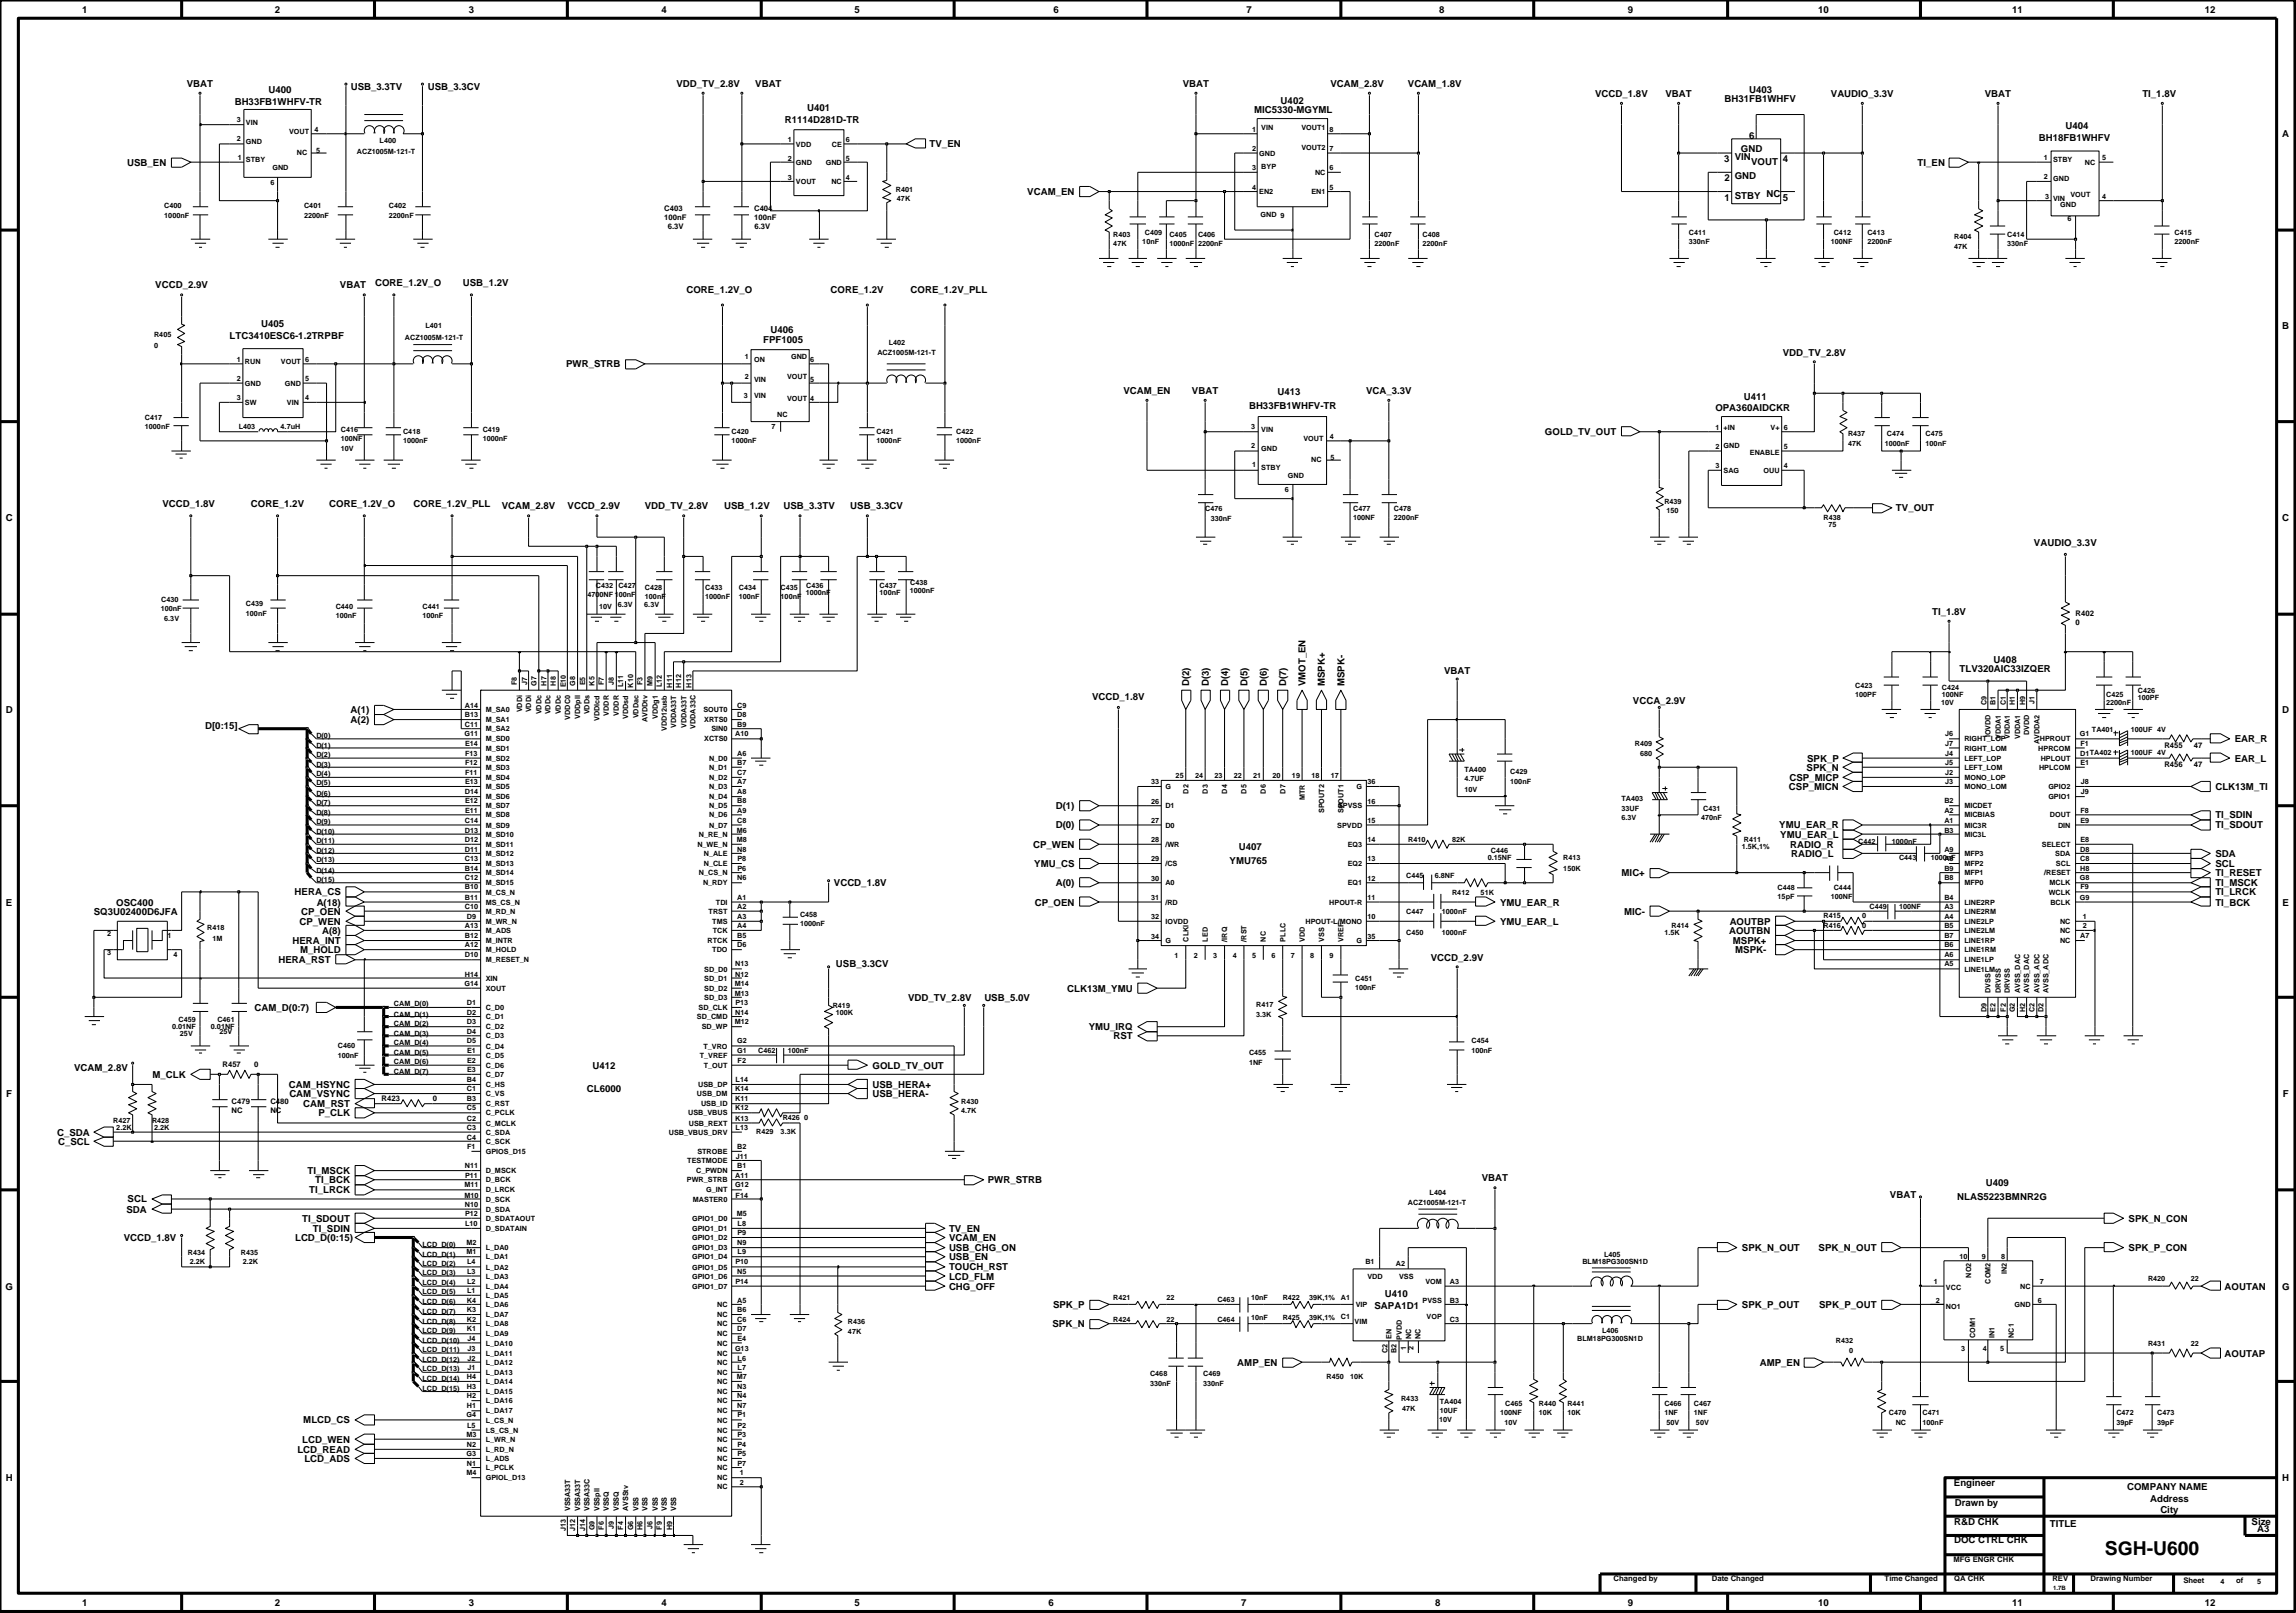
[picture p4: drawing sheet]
<svg xmlns="http://www.w3.org/2000/svg" width="192mm" height="135mm" viewBox="0 0 192 135" stroke-linecap="round" stroke-linejoin="round" font-family="sans-serif">
<defs><g id="words">
<text font-size="1.6" x="175.6" y="129.7">SGH-U600</text>
<g font-size=".8">
<text x="6.8" y="1.1">1</text>
<text x="22.9" y="1.1">2</text>
<text x="39.1" y="1.1">3</text>
<text x="55.2" y="1.1">4</text>
<text x="71.3" y="1.1">5</text>
<text x="87.9" y="1.1">6</text>
<text x="104" y="1.1">7</text>
<text x="120.1" y="1.1">8</text>
<text x="135.8" y="1.1">9</text>
<text x="151.7" y="1.1">10</text>
<text x="167.9" y="1.1">11</text>
<text x="184" y="1.1">12</text>
<text x="15.6" y="7.2">VBAT</text>
<text x="19.6" y="8.8">BH33FB1WHFV-TR</text>
<text x="22.4" y="7.8">U400</text>
<text x="29.3" y="7.5">USB_3.3TV</text>
<text x="35.7" y="7.5">USB_3.3CV</text>
<text x="56.4" y="7.2">VDD_TV_2.8V</text>
<text x="63" y="7.2">VBAT</text>
<text x="65.5" y="10.3">R1114D281D-TR</text>
<text x="67.3" y="9.3">U401</text>
<text x="98.7" y="7.2">VBAT</text>
<text x="104.6" y="9.4">MIC5330-MGYML</text>
<text x="106.8" y="8.7">U402</text>
<text x="111" y="7.2">VCAM_2.8V</text>
<text x="117.5" y="7.2">VCAM_1.8V</text>
<text x="133.1" y="8.1">VCCD_1.8V</text>
<text x="139" y="8.1">VBAT</text>
<text x="143.9" y="8.5">BH31FB1WHFV</text>
<text x="145.9" y="11.6">6</text>
<text x="145.9" y="7.8">U403</text>
<text x="152.8" y="8.1">VAUDIO_3.3V</text>
<text x="165.6" y="8.1">VBAT</text>
<text x="170.1" y="11.8">BH18FB1WHFV</text>
<text x="172.3" y="10.7">U404</text>
<text x="178.7" y="8.1">TI_1.8V</text>
<text x="190.4" y="11.5">A</text>
<text x="10.6" y="13.8">USB_EN</text>
<text x="77.6" y="12.3">TV_EN</text>
<text x="85.7" y="16.3">VCAM_EN</text>
<text x="143.9" y="13.5">3</text>
<text x="143.9" y="15.1">2</text>
<text x="143.9" y="16.7">1</text>
<text x="144.7" y="15">GND</text>
<text x="144.7" y="16.6">STBY NC</text>
<text x="144.7" y="13.4">VIN</text>
<text x="145.2" y="12.7">GND</text>
<text x="146.1" y="13.8">VOUT</text>
<text x="148.7" y="16.7">5</text>
<text x="148.7" y="13.5">4</text>
<text x="160" y="13.8">TI_EN</text>
<text x="31.3" y="23.9">CORE_1.2V_O</text>
<text x="38.6" y="23.9">USB_1.2V</text>
<text x="13" y="24.1">VCCD_2.9V</text>
<text x="19.2" y="28.3">LTC3410ESC6-1.2TRPBF</text>
<text x="21.8" y="27.3">U405</text>
<text x="28.4" y="24.1">VBAT</text>
<text x="57.3" y="24.5">CORE_1.2V_O</text>
<text x="63.7" y="28.6">FPF1005</text>
<text x="64.3" y="27.8">U406</text>
<text x="69.3" y="24.5">CORE_1.2V</text>
<text x="76" y="24.5">CORE_1.2V_PLL</text>
<text x="148.7" y="29.7">VDD_TV_2.8V</text>
<text x="190.4" y="27.4">B</text>
<text x="47.2" y="30.6">PWR_STRB</text>
<text x="93.7" y="32.8">VCAM_EN</text>
<text x="99.4" y="32.8">VBAT</text>
<text x="104.2" y="34.2">BH33FB1WHFV-TR</text>
<text x="106.6" y="33">U413</text>
<text x="114" y="32.8">VCA_3.3V</text>
<text x="143.1" y="34.3">OPA360AIDCKR</text>
<text x="145.5" y="33.4">U411</text>
<text x="128.9" y="36.3">GOLD_TV_OUT</text>
<text x=".5" y="43.5">C</text>
<text x="13.6" y="42.3">VCCD_1.8V</text>
<text x="20.9" y="42.3">CORE_1.2V</text>
<text x="27.5" y="42.3">CORE_1.2V_O</text>
<text x="34.5" y="42.3">CORE_1.2V_PLL</text>
<text x="41.9" y="42.5">VCAM_2.8V</text>
<text x="47.4" y="42.5">VCCD_2.9V</text>
<text x="53.8" y="42.5">VDD_TV_2.8V</text>
<text x="60.4" y="42.5">USB_1.2V</text>
<text x="65.4" y="42.5">USB_3.3TV</text>
<text x="70.9" y="42.5">USB_3.3CV</text>
<text x="158.2" y="42.7">TV_OUT</text>
<text x="169.7" y="45.5">VAUDIO_3.3V</text>
<text x="190.4" y="43.5">C</text>
<text x="161.2" y="51.3">TI_1.8V</text>
<text x=".5" y="59.5">D</text>
<text x="29.3" y="59.5">A(1)</text>
<text x="91.1" y="58.4">VCCD_1.8V</text>
<text x="99.2" y="57.2" transform="rotate(-90 99.2 57.2)">D(2)</text>
<text x="100.8" y="57.2" transform="rotate(-90 100.8 57.2)">D(3)</text>
<text x="102.5" y="57.2" transform="rotate(-90 102.5 57.2)">D(4)</text>
<text x="104.1" y="57.2" transform="rotate(-90 104.1 57.2)">D(5)</text>
<text x="105.7" y="57.2" transform="rotate(-90 105.7 57.2)">D(6)</text>
<text x="107.3" y="57.2" transform="rotate(-90 107.3 57.2)">D(7)</text>
<text x="108.9" y="57.2" transform="rotate(-90 108.9 57.2)">VMOT_EN</text>
<text x="110.5" y="57.2" transform="rotate(-90 110.5 57.2)">MSPK+</text>
<text x="112.2" y="57.2" transform="rotate(-90 112.2 57.2)">MSPK-</text>
<text x="120.5" y="56.3">VBAT</text>
<text x="136.2" y="58.7">VCCA_2.9V</text>
<text x="163.5" y="56.1">TLV320AIC33IZQER</text>
<text x="166.3" y="55.3">U408</text>
<text x="190.4" y="59.5">D</text>
<text x="17.1" y="60.8">D[0:15]</text>
<text x="29.3" y="60.3">A(2)</text>
<text x="149.3" y="65.9">CSP_MICN</text>
<text x="149.3" y="65.1">CSP_MICP</text>
<text x="150.7" y="64.3">SPK_N</text>
<text x="150.8" y="63.5">SPK_P</text>
<text x="184.8" y="65.9">CLK13M_TI</text>
<text x="186.4" y="61.9">EAR_R</text>
<text x="186.4" y="63.5">EAR_L</text>
<text x="86.2" y="70.7">CP_WEN</text>
<text x="88.1" y="69.1">D(0)</text>
<text x="88.1" y="67.5">D(1)</text>
<text x="103.4" y="70.9">U407</text>
<text x="148.4" y="69.1">YMU_EAR_R</text>
<text x="148.5" y="69.9">YMU_EAR_L</text>
<text x="149.4" y="70.7">RADIO_R</text>
<text x="149.5" y="71.5">RADIO_L</text>
<text x="184.8" y="71.5">SDA</text>
<text x="184.8" y="68.3">TI_SDIN</text>
<text x="184.8" y="69.1">TI_SDOUT</text>
<text x=".5" y="75.5">E</text>
<text x="7.8" y="76.3">SQ3U02400D6JFA</text>
<text x="9.7" y="75.5">OSC400</text>
<text x="24.6" y="74.7">HERA_CS</text>
<text x="25" y="77.1">CP_WEN</text>
<text x="25.1" y="76.3">CP_OEN</text>
<text x="26.4" y="75.5">A(18)</text>
<text x="26.9" y="77.9">A(8)</text>
<text x="69.6" y="73.9">VCCD_1.8V</text>
<text x="86.3" y="72.3">YMU_CS</text>
<text x="86.3" y="75.5">CP_OEN</text>
<text x="88.1" y="73.9">A(0)</text>
<text x="102.6" y="72.1">YMU765</text>
<text x="125.2" y="75.5">YMU_EAR_R</text>
<text x="125.2" y="77.1">YMU_EAR_L</text>
<text x="135.3" y="73.1">MIC+</text>
<text x="135.5" y="76.3">MIC-</text>
<text x="144.3" y="77.9">AOUTBN</text>
<text x="144.3" y="77.1">AOUTBP</text>
<text x="184.8" y="72.3">SCL</text>
<text x="184.8" y="74.7">TI_LRCK</text>
<text x="184.8" y="73.9">TI_MSCK</text>
<text x="184.8" y="75.5">TI_BCK</text>
<text x="184.8" y="73.1">TI_RESET</text>
<text x="190.4" y="75.5">E</text>
<text x="23.2" y="80.4">HERA_RST</text>
<text x="24.4" y="78.8">HERA_INT</text>
<text x="25" y="79.5">M_HOLD</text>
<text x="69.7" y="80.7">USB_3.3CV</text>
<text x="75.8" y="83.5">VDD_TV_2.8V</text>
<text x="82.1" y="83.5">USB_5.0V</text>
<text x="89" y="82.7">CLK13M_YMU</text>
<text x="119.4" y="80.2">VCCD_2.9V</text>
<text x="144.6" y="78.8">MSPK+</text>
<text x="144.8" y="79.5">MSPK-</text>
<text x="6.2" y="89.3">VCAM_2.8V</text>
<text x="12.7" y="89.9">M_CLK</text>
<text x="21.2" y="84.3">CAM_D(0:7)</text>
<text x="49.4" y="89.2">U412</text>
<text x="72.8" y="89.2">GOLD_TV_OUT</text>
<text x="90.8" y="85.9">YMU_IRQ</text>
<text x="92.9" y="86.7">RST</text>
<text x=".5" y="91.5">F</text>
<text x="4.8" y="94.7">C_SDA</text>
<text x="4.8" y="95.5">C_SCL</text>
<text x="24.1" y="90.8">CAM_HSYNC</text>
<text x="24.1" y="91.5">CAM_VSYNC</text>
<text x="25.3" y="92.4">CAM_RST</text>
<text x="26.6" y="93.1">P_CLK</text>
<text x="49" y="91.1">CL6000</text>
<text x="72.8" y="90.8">USB_HERA+</text>
<text x="72.8" y="91.5">USB_HERA-</text>
<text x="190.5" y="91.5">F</text>
<text x="10.6" y="101.2">SDA</text>
<text x="10.6" y="100.3">SCL</text>
<text x="25.2" y="101.9">TI_SDOUT</text>
<text x="25.7" y="97.9">TI_MSCK</text>
<text x="25.8" y="99.6">TI_LRCK</text>
<text x="26.3" y="98.7">TI_BCK</text>
<text x="82.4" y="98.7">PWR_STRB</text>
<text x="123.6" y="98.5">VBAT</text>
<text x="157.7" y="100">VBAT</text>
<text x="163.3" y="100.1">NLAS5223BMNR2G</text>
<text x="165.7" y="99">U409</text>
<text x="177.6" y="101.9">SPK_N_CON</text>
<text x=".5" y="107.6">G</text>
<text x="10.3" y="103.5">VCCD_1.8V</text>
<text x="24.6" y="103.5">LCD_D(0:15)</text>
<text x="26.1" y="102.8">TI_SDIN</text>
<text x="79.2" y="106.7">LCD_FLM</text>
<text x="79.2" y="106">TOUCH_RST</text>
<text x="79.2" y="105.1">USB_EN</text>
<text x="79.2" y="103.5">VCAM_EN</text>
<text x="79.2" y="107.6">CHG_OFF</text>
<text x="79.2" y="104.4">USB_CHG_ON</text>
<text x="79.2" y="102.8">TV_EN</text>
<text x="145.3" y="104.4">SPK_N_OUT</text>
<text x="151.7" y="104.4">SPK_N_OUT</text>
<text x="177.6" y="104.4">SPK_P_CON</text>
<text x="185.6" y="107.6">AOUTAN</text>
<text x="190.4" y="107.6">G</text>
<text x="87.8" y="110.7">SPK_N</text>
<text x="87.9" y="109.1">SPK_P</text>
<text x="103.2" y="113.9">AMP_EN</text>
<text x="114.7" y="109.2">SAPA1D1</text>
<text x="115.5" y="108.2">U410</text>
<text x="145.3" y="109.1">SPK_P_OUT</text>
<text x="146.8" y="113.9">AMP_EN</text>
<text x="151.8" y="109.1">SPK_P_OUT</text>
<text x="185.6" y="113.2">AOUTAP</text>
<text x="25.3" y="118.7">MLCD_CS</text>
<text x=".5" y="123.6">H</text>
<text x="24.8" y="121.2">LCD_READ</text>
<text x="25.2" y="120.4">LCD_WEN</text>
<text x="25.4" y="122">LCD_ADS</text>
<text x="163" y="124">Engineer</text>
<text x="163.1" y="125.6">Drawn by</text>
<text x="177.5" y="124.3">COMPANY NAME</text>
<text x="179.4" y="125.3">Address</text>
<text x="190.4" y="123.6">H</text>
<text x="163" y="128.7">DOC CTRL CHK</text>
<text x="163.1" y="127.2">R&amp;D CHK</text>
<text x="171" y="127.4">TITLE</text>
<text x="180.2" y="126.2">City</text>
<text x="187.9" y="127.2">Size</text>
<text x="188.3" y="127.8">A3</text>
<text x="6.8" y="134">1</text>
<text x="22.9" y="134">2</text>
<text x="39.1" y="134">3</text>
<text x="55.2" y="134">4</text>
<text x="71.3" y="134">5</text>
<text x="87.5" y="134">6</text>
<text x="103.6" y="134">7</text>
<text x="119.7" y="134">8</text>
<text x="135.8" y="134">9</text>
<text x="151.7" y="134">10</text>
<text x="167.9" y="134">11</text>
<text x="184" y="134">12</text>
</g>
<g font-size=".6">
<text x="19.8" y="10.1">3</text>
<text x="19.8" y="11.8">2</text>
<text x="20.5" y="10.4">VIN</text>
<text x="24.1" y="11.2">VOUT</text>
<text x="26.2" y="11">4</text>
<text x="31.7" y="12">L400</text>
<text x="65.7" y="11.8">1</text>
<text x="70.6" y="11.8">6</text>
<text x="104.5" y="11">1</text>
<text x="105.2" y="10.9">VIN</text>
<text x="108.6" y="10.9">VOUT1</text>
<text x="110.9" y="11">8</text>
<text x="13.7" y="17.3">C400</text>
<text x="19.8" y="13.4">1</text>
<text x="20.5" y="13.5">STBY</text>
<text x="20.5" y="12">GND</text>
<text x="22.6" y="15.4">6</text>
<text x="22.7" y="14.2">GND</text>
<text x="24.8" y="12.9">NC</text>
<text x="25.4" y="17.3">C401</text>
<text x="26.4" y="12.8">5</text>
<text x="29.8" y="12.8">ACZ1005M-121-T</text>
<text x="32.4" y="17.3">C402</text>
<text x="55.4" y="17.6">C403</text>
<text x="62.9" y="17.6">C404</text>
<text x="65.7" y="15">3</text>
<text x="65.7" y="13.4">2</text>
<text x="66.4" y="12.2">VDD</text>
<text x="66.4" y="15.4">VOUT</text>
<text x="66.4" y="13.7">GND</text>
<text x="68.9" y="13.7">GND</text>
<text x="69.4" y="15.4">NC</text>
<text x="69.4" y="12.2">CE</text>
<text x="70.6" y="13.4">5</text>
<text x="70.6" y="15">4</text>
<text x="74.8" y="16">R401</text>
<text x="74.8" y="16.7">47K</text>
<text x="104.5" y="15.8">4</text>
<text x="104.5" y="12.6">2</text>
<text x="104.5" y="14.2">3</text>
<text x="105.1" y="16.2">EN2</text>
<text x="105.1" y="13">GND</text>
<text x="105.2" y="14.1">BYP</text>
<text x="108.6" y="12.5">VOUT2</text>
<text x="109.4" y="16.2">EN1</text>
<text x="109.7" y="14.6">NC</text>
<text x="110.9" y="15.8">5</text>
<text x="110.9" y="12.6">7</text>
<text x="110.9" y="14.2">6</text>
<text x="170.5" y="13.4">1</text>
<text x="170.5" y="15">2</text>
<text x="170.6" y="16.6">3</text>
<text x="171.3" y="15.1">GND</text>
<text x="171.3" y="13.5">STBY</text>
<text x="171.3" y="16.7">VIN</text>
<text x="171.9" y="17.3">GND</text>
<text x="172.7" y="16.4">VOUT</text>
<text x="173.9" y="13.8">NC</text>
<text x="175.4" y="13.4">5</text>
<text x="175.4" y="16.6">4</text>
<text x="13.7" y="18.2">1000nF</text>
<text x="25.4" y="18.2">2200nF</text>
<text x="32.4" y="18.2">2200nF</text>
<text x="55.4" y="18.3">100nF</text>
<text x="55.7" y="19.1">6.3V</text>
<text x="62.9" y="18.3">100nF</text>
<text x="63" y="19.1">6.3V</text>
<text x="92.9" y="19.8">R403</text>
<text x="92.9" y="20.5">47K</text>
<text x="95.3" y="20.4">10nF</text>
<text x="95.5" y="19.6">C409</text>
<text x="97.6" y="19.8">C405</text>
<text x="97.6" y="20.5">1000nF 2200nF</text>
<text x="99.9" y="19.8">C406</text>
<text x="105.2" y="18.1">GND 9</text>
<text x="114.7" y="20.5">2200nF</text>
<text x="114.7" y="19.8">C407</text>
<text x="118.7" y="19.8">C408</text>
<text x="118.7" y="20.5">2200nF</text>
<text x="140.9" y="20.4">330nF</text>
<text x="140.9" y="19.6">C411</text>
<text x="152.7" y="20.4">100NF</text>
<text x="153" y="19.6">C412</text>
<text x="155.8" y="20.4">2200nF</text>
<text x="155.8" y="19.6">C413</text>
<text x="163" y="20">R404</text>
<text x="163" y="20.8">47K</text>
<text x="167.5" y="20.5">330nF</text>
<text x="167.5" y="19.8">C414</text>
<text x="172.5" y="18.4">6</text>
<text x="181.4" y="19.6">C415</text>
<text x="181.4" y="20.4">2200nF</text>
<text x="12.9" y="29">0</text>
<text x="12.9" y="28.2">R405</text>
<text x="33.8" y="28.4">ACZ1005M-121-T</text>
<text x="35.5" y="27.4">L401</text>
<text x="62.2" y="30">1</text>
<text x="66" y="30">GND</text>
<text x="73.2" y="29.6">ACZ1005M-121-T</text>
<text x="74.2" y="28.8">L402</text>
<text x="12.1" y="35.8">1000nF</text>
<text x="12.1" y="35">C417</text>
<text x="19.8" y="31.8">2</text>
<text x="19.8" y="30.2">1</text>
<text x="19.8" y="33.4">3</text>
<text x="19.9" y="35.8">L403</text>
<text x="20.4" y="32.2">GND</text>
<text x="20.4" y="30.4">RUN</text>
<text x="20.4" y="33.8">SW</text>
<text x="23.4" y="35.8">4.7uH</text>
<text x="23.4" y="30.4">VOUT</text>
<text x="23.8" y="32.2">GND</text>
<text x="23.9" y="33.8">VIN</text>
<text x="25.5" y="33.4">4</text>
<text x="25.5" y="31.8">5</text>
<text x="25.5" y="30.2">6</text>
<text x="62.1" y="33.2">3</text>
<text x="62.2" y="31.6">2</text>
<text x="62.9" y="30.2">ON</text>
<text x="62.9" y="31.8">VIN</text>
<text x="62.9" y="33.2">VIN</text>
<text x="64.4" y="35.8">7</text>
<text x="64.9" y="34.8">NC</text>
<text x="65.7" y="31.6">VOUT</text>
<text x="65.7" y="33.4">VOUT</text>
<text x="67.6" y="30.2">6</text>
<text x="67.6" y="31.8">5</text>
<text x="67.6" y="33.4">4</text>
<text x="104.4" y="35.8">3</text>
<text x="143.1" y="35.8">1</text>
<text x="143.8" y="35.9">+IN</text>
<text x="147.7" y="35.9">V+</text>
<text x="148.8" y="35.8">6</text>
<text x="28.4" y="36">C416</text>
<text x="28.4" y="36.8">100NF</text>
<text x="28.4" y="37.6">10V</text>
<text x="33.6" y="36.9">1000nF</text>
<text x="33.6" y="36.2">C418</text>
<text x="40.3" y="36">C419</text>
<text x="40.3" y="36.8">1000nF</text>
<text x="61" y="36.2">C420</text>
<text x="61" y="36.9">1000nF</text>
<text x="73.1" y="36.2">C421</text>
<text x="73.1" y="36.9">1000nF</text>
<text x="79.8" y="36.9">1000nF</text>
<text x="79.8" y="36.2">C422</text>
<text x="104.4" y="37.4">2</text>
<text x="104.5" y="39">1</text>
<text x="105.2" y="37.6">GND</text>
<text x="105.2" y="39.2">STBY</text>
<text x="105.2" y="36">VIN</text>
<text x="107.2" y="41">6</text>
<text x="107.4" y="39.8">GND</text>
<text x="108.7" y="36.8">VOUT</text>
<text x="109.4" y="38.6">NC</text>
<text x="110.9" y="36.6">4</text>
<text x="111" y="38.4">5</text>
<text x="143.1" y="39.1">3</text>
<text x="143.1" y="37.5">2</text>
<text x="143.8" y="39.4">SAG</text>
<text x="143.8" y="37.3">GND</text>
<text x="146" y="37.9">ENABLE</text>
<text x="147.1" y="39.4">OUU</text>
<text x="148.8" y="39.1">4</text>
<text x="148.8" y="37.5">5</text>
<text x="154.2" y="37.2">47K</text>
<text x="154.2" y="36.4">R437</text>
<text x="157.2" y="37.2">1000nF</text>
<text x="157.4" y="36.4">C474</text>
<text x="160.7" y="36.4">C475</text>
<text x="160.7" y="37.2">100nF</text>
<text x="100.5" y="42.6">C476</text>
<text x="101" y="43.5">330nF</text>
<text x="112.9" y="42.6">C477</text>
<text x="112.9" y="43.4">100NF</text>
<text x="116.3" y="43.4">2200nF</text>
<text x="116.3" y="42.6">C478</text>
<text x="138.9" y="42">R439</text>
<text x="139" y="42.8">150</text>
<text x="152.1" y="43.4">R438</text>
<text x="152.6" y="44">75</text>
<text x="13.4" y="51">100nF</text>
<text x="13.5" y="50.2">C430</text>
<text x="13.7" y="51.8">6.3V</text>
<text x="20.5" y="50.6">C439</text>
<text x="20.5" y="51.4">100nF</text>
<text x="28" y="50.8">C440</text>
<text x="28" y="51.6">100nF</text>
<text x="35.2" y="51.6">100nF</text>
<text x="35.2" y="50.8">C441</text>
<text x="49" y="49.8">4700NF 100nF</text>
<text x="49.7" y="49.1">C432</text>
<text x="50" y="50.8">10V</text>
<text x="51.5" y="50.7">6.3V</text>
<text x="51.6" y="49.1">C427</text>
<text x="53.8" y="50.7">6.3V</text>
<text x="53.8" y="49.2">C428</text>
<text x="53.8" y="50">100nF</text>
<text x="58.8" y="49.2">C433</text>
<text x="58.8" y="50">1000nF</text>
<text x="61.6" y="49.2">C434</text>
<text x="61.6" y="50">100nF</text>
<text x="65.1" y="50">100nF</text>
<text x="65.1" y="49.2">C435</text>
<text x="67.2" y="49.6">1000nF</text>
<text x="67.3" y="49.1">C436</text>
<text x="73.4" y="49">C437</text>
<text x="73.4" y="49.6">100nF</text>
<text x="75.9" y="49.5">1000nF</text>
<text x="75.9" y="48.8">C438</text>
<text x="173.2" y="52.2">0</text>
<text x="173.2" y="51.4">R402</text>
<text x="38.8" y="59.8">B13</text>
<text x="38.8" y="59.1">A14</text>
<text x="40.5" y="59.4">M_SA0</text>
<text x="43.1" y="57.2" transform="rotate(-90 43.1 57.2)">F8</text>
<text x="43.6" y="59.4" transform="rotate(-90 43.6 59.4)">VDDi</text>
<text x="44" y="57.2" transform="rotate(-90 44 57.2)">J7</text>
<text x="44.3" y="59.4" transform="rotate(-90 44.3 59.4)">VDDi</text>
<text x="44.7" y="57.2" transform="rotate(-90 44.7 57.2)">G7</text>
<text x="45.2" y="59.6" transform="rotate(-90 45.2 59.6)">VDDc</text>
<text x="45.6" y="57.2" transform="rotate(-90 45.6 57.2)">H7</text>
<text x="45.9" y="59.6" transform="rotate(-90 45.9 59.6)">VDDc</text>
<text x="46.4" y="57.2" transform="rotate(-90 46.4 57.2)">H8</text>
<text x="46.8" y="59.6" transform="rotate(-90 46.8 59.6)">VDDc</text>
<text x="47.2" y="57.4" transform="rotate(-90 47.2 57.4)">E10</text>
<text x="48" y="57.2" transform="rotate(-90 48 57.2)">G8</text>
<text x="48.4" y="60" transform="rotate(-90 48.4 60)">VDDpll</text>
<text x="48.8" y="57.2" transform="rotate(-90 48.8 57.2)">E5</text>
<text x="49.2" y="59.6" transform="rotate(-90 49.2 59.6)">VDDs</text>
<text x="49.6" y="57.2" transform="rotate(-90 49.6 57.2)">K5</text>
<text x="50.4" y="57.2" transform="rotate(-90 50.4 57.2)">F7</text>
<text x="50.8" y="59.7" transform="rotate(-90 50.8 59.7)">VDDR</text>
<text x="51.2" y="57.2" transform="rotate(-90 51.2 57.2)">J8</text>
<text x="51.6" y="59.7" transform="rotate(-90 51.6 59.7)">VDDR</text>
<text x="52" y="57.3" transform="rotate(-90 52 57.3)">L11</text>
<text x="52.4" y="60" transform="rotate(-90 52.4 60)">VDDsd</text>
<text x="52.8" y="57.4" transform="rotate(-90 52.8 57.4)">K10</text>
<text x="53.3" y="59.9" transform="rotate(-90 53.3 59.9)">VDDac</text>
<text x="53.6" y="57.2" transform="rotate(-90 53.6 57.2)">F3</text>
<text x="54.5" y="57.2" transform="rotate(-90 54.5 57.2)">M9</text>
<text x="54.9" y="60" transform="rotate(-90 54.9 60)">VDDg1</text>
<text x="55.2" y="57.3" transform="rotate(-90 55.2 57.3)">L12</text>
<text x="56.1" y="57.4" transform="rotate(-90 56.1 57.4)">H11</text>
<text x="56.8" y="57.4" transform="rotate(-90 56.8 57.4)">H12</text>
<text x="57.7" y="57.4" transform="rotate(-90 57.7 57.4)">H13</text>
<text x="58.7" y="59.4">SOUT0</text>
<text x="61.5" y="59.8">D8</text>
<text x="61.5" y="59.1">C9</text>
<text x="154.8" y="57.4">C423</text>
<text x="154.8" y="58.2">100PF</text>
<text x="162" y="58.8">10V</text>
<text x="162" y="57.6">C424</text>
<text x="162" y="58.2">100NF</text>
<text x="165.7" y="58.8" transform="rotate(-90 165.7 58.8)">C9</text>
<text x="166.5" y="58.8" transform="rotate(-90 166.5 58.8)">B1</text>
<text x="167.3" y="58.8" transform="rotate(-90 167.3 58.8)">C1</text>
<text x="168.1" y="58.8" transform="rotate(-90 168.1 58.8)">H1</text>
<text x="169" y="58.8" transform="rotate(-90 169 58.8)">H9</text>
<text x="169.7" y="58.8" transform="rotate(-90 169.7 58.8)">J1</text>
<text x="175.7" y="58.2">C425</text>
<text x="175.7" y="58.8">2200nF</text>
<text x="178.4" y="58.4">100PF</text>
<text x="178.4" y="57.8">C426</text>
<text x="26.4" y="65.5">D(5)</text>
<text x="26.4" y="64.8">D(4)</text>
<text x="26.4" y="64">D(3)</text>
<text x="26.4" y="63.2">D(2)</text>
<text x="26.4" y="62.4">D(1)</text>
<text x="26.4" y="61.6">D(0)</text>
<text x="38.8" y="61.4">G11</text>
<text x="38.8" y="60.7">C11</text>
<text x="38.8" y="65.4">E13</text>
<text x="38.8" y="62.2">E14</text>
<text x="38.8" y="64.6">F11</text>
<text x="38.8" y="63.8">F12</text>
<text x="38.8" y="63">F13</text>
<text x="40.5" y="61.9">M_SD0</text>
<text x="40.5" y="65.1">M_SD4</text>
<text x="40.5" y="64.2">M_SD3</text>
<text x="40.5" y="63.5">M_SD2</text>
<text x="40.5" y="65.8">M_SD5</text>
<text x="40.5" y="62.6">M_SD1</text>
<text x="40.5" y="60.2">M_SA1</text>
<text x="40.5" y="61">M_SA2</text>
<text x="47.6" y="60" transform="rotate(-90 47.6 60)">VDDC0</text>
<text x="50" y="60.1" transform="rotate(-90 50 60.1)">VDDlcd</text>
<text x="54" y="60.2" transform="rotate(-90 54 60.2)">AVDDtv</text>
<text x="55.6" y="61" transform="rotate(-90 55.6 61)">VDD12usb</text>
<text x="56.4" y="60.7" transform="rotate(-90 56.4 60.7)">VDDA33T</text>
<text x="57.3" y="60.7" transform="rotate(-90 57.3 60.7)">VDDA33T</text>
<text x="58" y="60.8" transform="rotate(-90 58 60.8)">VDDA33C</text>
<text x="58.8" y="60.2">XRTS0</text>
<text x="58.8" y="61.9">XCTS0</text>
<text x="59.2" y="65.1">N_D2</text>
<text x="59.2" y="63.5">N_D0</text>
<text x="59.2" y="65.8">N_D3</text>
<text x="59.2" y="64.2">N_D1</text>
<text x="59.4" y="61">SIN0</text>
<text x="61.3" y="61.4">A10</text>
<text x="61.5" y="64.6">C7</text>
<text x="61.5" y="63">A6</text>
<text x="61.5" y="65.4">A7</text>
<text x="61.5" y="63.8">B7</text>
<text x="61.5" y="60.7">B9</text>
<text x="96" y="65.4">33</text>
<text x="97.2" y="65.8">G</text>
<text x="98.1" y="64.9">25</text>
<text x="99.7" y="64.9">24</text>
<text x="101.3" y="64.9">23</text>
<text x="102.9" y="64.9">22</text>
<text x="104.6" y="64.9">21</text>
<text x="106.2" y="64.9">20</text>
<text x="107.8" y="64.9">19</text>
<text x="109.4" y="64.9">18</text>
<text x="111" y="64.9">17</text>
<text x="113.2" y="65.8">G</text>
<text x="114.1" y="65.4">36</text>
<text x="122.2" y="64.4">TA400</text>
<text x="122.2" y="65.2">4.7UF</text>
<text x="126" y="65.4">100nF</text>
<text x="126" y="64.6">C429</text>
<text x="136.4" y="62.2">R409</text>
<text x="136.8" y="63.1">680</text>
<text x="162.3" y="64.6">J2</text>
<text x="162.3" y="65.4">J3</text>
<text x="162.3" y="63">J4</text>
<text x="162.3" y="63.8">J5</text>
<text x="162.3" y="61.4">J6</text>
<text x="162.3" y="62.2">J7</text>
<text x="163.9" y="65.1">MONO_LOP</text>
<text x="163.9" y="65.8">MONO_LOM</text>
<text x="163.9" y="63.5">LEFT_LOP</text>
<text x="163.9" y="64.2">LEFT_LOM</text>
<text x="163.9" y="61.9">RIGHT_LOP</text>
<text x="163.9" y="62.6">RIGHT_LOM</text>
<text x="166.1" y="61.5" transform="rotate(-90 166.1 61.5)">IOVDD</text>
<text x="166.9" y="61.6" transform="rotate(-90 166.9 61.6)">VDDA1</text>
<text x="167.7" y="61.6" transform="rotate(-90 167.7 61.6)">VDDA1</text>
<text x="168.5" y="61.6" transform="rotate(-90 168.5 61.6)">VDDA1</text>
<text x="169.3" y="61.3" transform="rotate(-90 169.3 61.3)">DVDD</text>
<text x="170.1" y="62.6">HPRCOM</text>
<text x="170.1" y="64.2">HPLCOM</text>
<text x="170.2" y="62.1" transform="rotate(-90 170.2 62.1)">AVDDA2</text>
<text x="170.2" y="61.9">HPROUT</text>
<text x="170.3" y="63.5">HPLOUT</text>
<text x="170.9" y="65.8">GPIO2</text>
<text x="173.5" y="61.4">G1</text>
<text x="173.5" y="63">D1TA402</text>
<text x="173.6" y="63.8">E1</text>
<text x="173.6" y="62.2">F1</text>
<text x="173.6" y="65.4">J8</text>
<text x="174.5" y="61">TA401</text>
<text x="177.8" y="63">100UF 4V</text>
<text x="177.8" y="61">100UF 4V</text>
<text x="180.6" y="62.4">R455</text>
<text x="180.6" y="64">R456</text>
<text x="183" y="62.4">47</text>
<text x="183" y="64">47</text>
<text x="26.4" y="71.2">D(12)</text>
<text x="26.4" y="70.3">D(11)</text>
<text x="26.4" y="69.6">D(10)</text>
<text x="26.4" y="68.7">D(9)</text>
<text x="26.4" y="68">D(8)</text>
<text x="26.4" y="67.1">D(7)</text>
<text x="26.4" y="66.4">D(6)</text>
<text x="26.4" y="72">D(13)</text>
<text x="38.8" y="69.5">D13</text>
<text x="38.8" y="66.3">D14</text>
<text x="38.8" y="71.1">D11</text>
<text x="38.8" y="70.2">D12</text>
<text x="38.8" y="71.8">C13</text>
<text x="38.8" y="68.6">C14</text>
<text x="38.8" y="67.9">E11</text>
<text x="38.8" y="67">E12</text>
<text x="40.5" y="68.2">M_SD8</text>
<text x="40.5" y="67.4">M_SD7</text>
<text x="40.5" y="69.8">M_SD10</text>
<text x="40.5" y="66.7">M_SD6</text>
<text x="40.5" y="71.4">M_SD12</text>
<text x="40.5" y="70.6">M_SD11</text>
<text x="40.5" y="69">M_SD9</text>
<text x="58.2" y="70.6">N_WE_N</text>
<text x="58.3" y="69.8">N_RE_N</text>
<text x="58.7" y="71.4">N_ALE</text>
<text x="59.2" y="69">N_D7</text>
<text x="59.2" y="66.7">N_D4</text>
<text x="59.2" y="68.2">N_D6</text>
<text x="59.2" y="67.4">N_D5</text>
<text x="61.5" y="70.2">M8</text>
<text x="61.5" y="69.5">M6</text>
<text x="61.5" y="71.1">N8</text>
<text x="61.5" y="68.6">C8</text>
<text x="61.5" y="66.3">A8</text>
<text x="61.5" y="67.9">A9</text>
<text x="61.5" y="67">B8</text>
<text x="61.5" y="71.8">P8</text>
<text x="96" y="71.9">29</text>
<text x="96" y="68.7">27</text>
<text x="96" y="67">26</text>
<text x="96" y="70.3">28</text>
<text x="97.2" y="69">D0</text>
<text x="97.2" y="67.4">D1</text>
<text x="97.2" y="70.6">/WR</text>
<text x="99.1" y="66.2" transform="rotate(-90 99.1 66.2)">D2</text>
<text x="100.8" y="66.2" transform="rotate(-90 100.8 66.2)">D3</text>
<text x="102.4" y="66.2" transform="rotate(-90 102.4 66.2)">D4</text>
<text x="104" y="66.2" transform="rotate(-90 104 66.2)">D5</text>
<text x="105.6" y="66.2" transform="rotate(-90 105.6 66.2)">D6</text>
<text x="107.2" y="66.2" transform="rotate(-90 107.2 66.2)">D7</text>
<text x="108.9" y="66.7" transform="rotate(-90 108.9 66.7)">MTR</text>
<text x="110.5" y="67.8" transform="rotate(-90 110.5 67.8)">SPOUT2</text>
<text x="111.6" y="69">SPVDD</text>
<text x="111.6" y="67.4">SPVSS</text>
<text x="112.1" y="67.8" transform="rotate(-90 112.1 67.8)">SPOUT1</text>
<text x="112.4" y="70.6">EQ3</text>
<text x="114.1" y="71.9">13</text>
<text x="114.1" y="70.3">14</text>
<text x="114.1" y="68.7">15</text>
<text x="114.1" y="67">16</text>
<text x="117.5" y="70.3">R410</text>
<text x="121.1" y="70.3">82K</text>
<text x="122.2" y="66">10V</text>
<text x="124.1" y="71.8">0.15NF</text>
<text x="124.4" y="71.2">C446</text>
<text x="130.4" y="71.8">R413</text>
<text x="135.3" y="68.4">6.3V</text>
<text x="135.3" y="67.6">33UF</text>
<text x="135.3" y="66.8">TA403</text>
<text x="141.9" y="68.4">470nF</text>
<text x="142.1" y="67.7">C431</text>
<text x="145.3" y="70.9">1.5K,1%</text>
<text x="145.5" y="70.3">R411</text>
<text x="155" y="70.4">C442</text>
<text x="157.8" y="70.4">1000nF</text>
<text x="158.4" y="71.8">C443</text>
<text x="161.1" y="71.8">1000nF</text>
<text x="162.2" y="67">B2</text>
<text x="162.2" y="69.5">B3</text>
<text x="162.2" y="71.8">A8</text>
<text x="162.2" y="71.1">A9</text>
<text x="162.2" y="68.6">A1</text>
<text x="162.2" y="67.9">A2</text>
<text x="163.9" y="67.4">MICDET</text>
<text x="163.9" y="69.8">MIC3L</text>
<text x="163.9" y="68.2">MICBIAS</text>
<text x="163.9" y="71.4">MFP3</text>
<text x="163.9" y="69">MIC3R</text>
<text x="170.4" y="70.6">SELECT</text>
<text x="170.9" y="66.7">GPIO1</text>
<text x="171" y="68.2">DOUT</text>
<text x="171.5" y="71.4">SDA</text>
<text x="171.7" y="69">DIN</text>
<text x="173.5" y="71.8">C8</text>
<text x="173.5" y="71.1">D8</text>
<text x="173.6" y="70.2">E8</text>
<text x="173.6" y="68.6">E9</text>
<text x="173.6" y="67.9">F8</text>
<text x="173.6" y="66.3">J9</text>
<text x="17.3" y="77.6">R418</text>
<text x="26.4" y="73.6">D(15)</text>
<text x="26.4" y="72.8">D(14)</text>
<text x="38.8" y="74.2">B10</text>
<text x="38.8" y="75">B11</text>
<text x="38.8" y="72.7">B14</text>
<text x="38.8" y="73.4">C12</text>
<text x="38.8" y="77.4">A13</text>
<text x="38.8" y="75.8">C10</text>
<text x="38.9" y="76.7">D9</text>
<text x="40.5" y="77.1">M_WR_N</text>
<text x="40.5" y="74.6">M_CS_N</text>
<text x="40.5" y="75.5">MS_CS_N</text>
<text x="40.5" y="73">M_SD14</text>
<text x="40.5" y="73.9">M_SD15</text>
<text x="40.5" y="72.3">M_SD13</text>
<text x="40.5" y="77.8">M_ADS</text>
<text x="40.5" y="76.2">M_RD_N</text>
<text x="58.3" y="73">N_CS_N</text>
<text x="58.7" y="73.9">N_RDY</text>
<text x="58.7" y="72.3">N_CLE</text>
<text x="59.1" y="76.2">TRST</text>
<text x="59.4" y="77.1">TMS</text>
<text x="59.5" y="77.8">TCK</text>
<text x="59.7" y="75.5">TDI</text>
<text x="61.5" y="73.4">N6</text>
<text x="61.5" y="75.8">A2</text>
<text x="61.5" y="76.7">A3</text>
<text x="61.5" y="77.4">A4</text>
<text x="61.5" y="75">A1</text>
<text x="61.5" y="72.7">P6</text>
<text x="66.7" y="76.5">C458</text>
<text x="66.7" y="77.3">1000nF</text>
<text x="96" y="73.5">30</text>
<text x="96" y="75.1">31</text>
<text x="96" y="76.7">32</text>
<text x="97.2" y="72.3">/CS</text>
<text x="97.2" y="73.9">A0</text>
<text x="97.2" y="75.5">/RD</text>
<text x="97.2" y="77.1">IOVDD</text>
<text x="108.9" y="77.1">HPOUT-L/MONO</text>
<text x="110.9" y="75.5">HPOUT-R</text>
<text x="112.4" y="73.9">EQ1</text>
<text x="112.4" y="72.3">EQ2</text>
<text x="114.1" y="73.5">12</text>
<text x="114.1" y="76.7">10</text>
<text x="114.1" y="75.1">11</text>
<text x="117.3" y="76.3">C447</text>
<text x="117.3" y="73.2">C445</text>
<text x="119.7" y="73.2">6.8NF</text>
<text x="120.3" y="76.3">1000nF</text>
<text x="121.1" y="74.7">R412</text>
<text x="123.5" y="74.7">51K</text>
<text x="130.4" y="72.6">150K</text>
<text x="139.5" y="77.4">R414</text>
<text x="148.3" y="74.2">C448</text>
<text x="148.3" y="75">15pF</text>
<text x="152.1" y="76.6">R415</text>
<text x="152.1" y="77.4">R416</text>
<text x="152.7" y="75">100NF</text>
<text x="153" y="74.2">C444</text>
<text x="155.4" y="76.6">0</text>
<text x="155.4" y="77.4">0</text>
<text x="156" y="75.8">C449</text>
<text x="158.4" y="75.8">100NF</text>
<text x="162.2" y="75">B4</text>
<text x="162.2" y="77.4">B5</text>
<text x="162.2" y="73.4">B8</text>
<text x="162.2" y="72.7">B9</text>
<text x="162.2" y="75.8">A3</text>
<text x="162.2" y="76.7">A4</text>
<text x="163.9" y="73">MFP1</text>
<text x="163.9" y="75.5">LINE2RP</text>
<text x="163.9" y="77.8">LINE2LM</text>
<text x="163.9" y="73.9">MFP0</text>
<text x="163.9" y="76.2">LINE2RM</text>
<text x="163.9" y="77.1">LINE2LP</text>
<text x="163.9" y="72.3">MFP2</text>
<text x="170.6" y="73">/RESET</text>
<text x="170.9" y="74.6">WCLK</text>
<text x="171" y="73.9">MCLK</text>
<text x="171.1" y="75.5">BCLK</text>
<text x="171.5" y="72.3">SCL</text>
<text x="171.9" y="77.1">NC</text>
<text x="171.9" y="77.8">NC</text>
<text x="173.5" y="73.4">G8</text>
<text x="173.5" y="75">G9</text>
<text x="173.5" y="72.7">H8</text>
<text x="173.6" y="74.2">F9</text>
<text x="173.8" y="76.7">1</text>
<text x="173.8" y="77.4">2</text>
<text x="8.9" y="78.1">2</text>
<text x="8.9" y="79.7">3</text>
<text x="14" y="78.2">1</text>
<text x="14.5" y="79.8">4</text>
<text x="17.7" y="78.5">1M</text>
<text x="32.9" y="84">CAM_D(0)</text>
<text x="38.8" y="82.2">G14</text>
<text x="38.8" y="81.5">H14</text>
<text x="38.8" y="78.3">B12</text>
<text x="38.8" y="79.9">D10</text>
<text x="38.8" y="79">A12</text>
<text x="38.9" y="83.8">D1</text>
<text x="40.5" y="81.8">XIN</text>
<text x="40.5" y="82.7">XOUT</text>
<text x="40.5" y="78.7">M_INTR</text>
<text x="40.5" y="80.3">M_RESET_N</text>
<text x="40.5" y="79.4">M_HOLD</text>
<text x="58.8" y="81.8">SD_D1</text>
<text x="58.8" y="81">SD_D0</text>
<text x="58.8" y="83.4">SD_D3</text>
<text x="58.8" y="82.7">SD_D2</text>
<text x="59" y="78.7">RTCK</text>
<text x="59.4" y="79.4">TDO</text>
<text x="61.3" y="83.1">M13</text>
<text x="61.3" y="82.2">M14</text>
<text x="61.3" y="81.5">N12</text>
<text x="61.3" y="80.6">N13</text>
<text x="61.4" y="83.8">P13</text>
<text x="61.5" y="79">D6</text>
<text x="61.5" y="78.3">B5</text>
<text x="96" y="78.3">34</text>
<text x="97.2" y="78.7">G</text>
<text x="98" y="79.9">1</text>
<text x="99.1" y="78.5" transform="rotate(-90 99.1 78.5)">CLKI</text>
<text x="99.6" y="79.9">2</text>
<text x="100.8" y="78.5" transform="rotate(-90 100.8 78.5)">LED</text>
<text x="101.2" y="79.9">3</text>
<text x="102.4" y="78.5" transform="rotate(-90 102.4 78.5)">/IRQ</text>
<text x="102.8" y="79.9">4</text>
<text x="104" y="78.5" transform="rotate(-90 104 78.5)">/RST</text>
<text x="104.5" y="79.9">5</text>
<text x="105.6" y="78.5" transform="rotate(-90 105.6 78.5)">NC</text>
<text x="106.1" y="79.9">6</text>
<text x="107.2" y="78.5" transform="rotate(-90 107.2 78.5)">PLLC</text>
<text x="107.7" y="79.9">7</text>
<text x="108.9" y="78.5" transform="rotate(-90 108.9 78.5)">VDD</text>
<text x="109.3" y="79.9">8</text>
<text x="110.5" y="78.5" transform="rotate(-90 110.5 78.5)">VSS</text>
<text x="110.9" y="79.9">9</text>
<text x="112.1" y="78.5" transform="rotate(-90 112.1 78.5)">VREF</text>
<text x="113.1" y="81.8">C451</text>
<text x="113.1" y="82.6">100nF</text>
<text x="113.2" y="78.7">G</text>
<text x="114.1" y="78.3">35</text>
<text x="117.3" y="78">C450</text>
<text x="120.3" y="78">1000nF</text>
<text x="138.9" y="78">1.5K</text>
<text x="162.2" y="79">B6</text>
<text x="162.2" y="78.3">B7</text>
<text x="162.2" y="80.6">A5</text>
<text x="162.2" y="79.9">A6</text>
<text x="163.9" y="79.4">LINE1RM</text>
<text x="163.9" y="78.7">LINE1RP</text>
<text x="163.9" y="81">LINE1LM</text>
<text x="163.9" y="80.3">LINE1LP</text>
<text x="166.1" y="82.9" transform="rotate(-90 166.1 82.9)">DVSS</text>
<text x="166.9" y="82.9" transform="rotate(-90 166.9 82.9)">DRVSS</text>
<text x="167.7" y="82.9" transform="rotate(-90 167.7 82.9)">DRVSS</text>
<text x="168.5" y="82.9" transform="rotate(-90 168.5 82.9)">AVSS_DAC</text>
<text x="169.3" y="82.9" transform="rotate(-90 169.3 82.9)">AVSS_DAC</text>
<text x="170.2" y="82.9" transform="rotate(-90 170.2 82.9)">AVSS_ADC</text>
<text x="170.9" y="82.9" transform="rotate(-90 170.9 82.9)">AVSS_ADC</text>
<text x="171.9" y="78.7">NC</text>
<text x="173.5" y="78.3">A7</text>
<text x="14.4" y="85.8">0.01NF</text>
<text x="14.9" y="85.2">C459</text>
<text x="15" y="86.4">25V</text>
<text x="17.6" y="85.8">0.01NF</text>
<text x="18.1" y="85.2">C461</text>
<text x="18.3" y="86.3">25V</text>
<text x="18.6" y="89">R457</text>
<text x="21.2" y="89">0</text>
<text x="28.2" y="88.3">100nF</text>
<text x="28.2" y="87.4">C460</text>
<text x="32.9" y="89.6">CAM_D(7)</text>
<text x="32.9" y="88.8">CAM_D(6)</text>
<text x="32.9" y="88">CAM_D(5)</text>
<text x="32.9" y="87.2">CAM_D(4)</text>
<text x="32.9" y="86.4">CAM_D(3)</text>
<text x="32.9" y="85.6">CAM_D(2)</text>
<text x="32.9" y="84.8">CAM_D(1)</text>
<text x="38.9" y="84.7">D2</text>
<text x="38.9" y="85.4">D3</text>
<text x="38.9" y="86.3">D4</text>
<text x="38.9" y="87.1">D5</text>
<text x="39" y="87.8">E1</text>
<text x="39" y="88.7">E2</text>
<text x="39" y="89.4">E3</text>
<text x="40.5" y="88.2">C_D5</text>
<text x="40.5" y="89.1">C_D6</text>
<text x="40.5" y="89.8">C_D7</text>
<text x="40.5" y="85">C_D1</text>
<text x="40.5" y="85.9">C_D2</text>
<text x="40.5" y="86.6">C_D3</text>
<text x="40.5" y="87.5">C_D4</text>
<text x="40.5" y="84.3">C_D0</text>
<text x="58.1" y="85">SD_CMD</text>
<text x="58.3" y="84.3">SD_CLK</text>
<text x="58.4" y="88.2">T_VREF</text>
<text x="58.6" y="85.9">SD_WP</text>
<text x="58.7" y="87.5">T_VRO</text>
<text x="58.7" y="89.1">T_OUT</text>
<text x="61.3" y="85.4">M12</text>
<text x="61.3" y="84.7">N14</text>
<text x="61.5" y="87.8">G1</text>
<text x="61.5" y="87.1">G2</text>
<text x="61.5" y="88.7">F2</text>
<text x="63.3" y="87.8">C462</text>
<text x="65.7" y="87.8">100nF</text>
<text x="69.5" y="84.1">R419</text>
<text x="69.7" y="84.6">100K</text>
<text x="104.2" y="88">C455</text>
<text x="104.2" y="88.9">1NF</text>
<text x="104.8" y="84">R417</text>
<text x="104.8" y="84.8">3.3K</text>
<text x="122.8" y="87.8">100nF</text>
<text x="122.8" y="87">C454</text>
<text x="165.7" y="84.4" transform="rotate(-90 165.7 84.4)">D9</text>
<text x="166.5" y="84.4" transform="rotate(-90 166.5 84.4)">E2</text>
<text x="167.3" y="84.4" transform="rotate(-90 167.3 84.4)">F2</text>
<text x="168.1" y="84.4" transform="rotate(-90 168.1 84.4)">G2</text>
<text x="169" y="84.4" transform="rotate(-90 169 84.4)">H2</text>
<text x="169.7" y="84.4" transform="rotate(-90 169.7 84.4)">C2</text>
<text x="170.5" y="84.4" transform="rotate(-90 170.5 84.4)">D2</text>
<text x="9.5" y="93.7">R427</text>
<text x="9.7" y="94.3">2.2K</text>
<text x="12.7" y="93.7">R428</text>
<text x="12.9" y="94.3">2.2K</text>
<text x="19.3" y="92.8">NC</text>
<text x="19.3" y="92.1">C479</text>
<text x="22.6" y="92.8">NC</text>
<text x="22.6" y="92.1">C480</text>
<text x="31.8" y="91.8">R423</text>
<text x="36.1" y="91.8">0</text>
<text x="38.9" y="93.5">C2</text>
<text x="38.9" y="94.2">C3</text>
<text x="38.9" y="95.1">C4</text>
<text x="38.9" y="92.6">C5</text>
<text x="38.9" y="90.3">B4</text>
<text x="38.9" y="91.9">B3</text>
<text x="38.9" y="91">C1</text>
<text x="39" y="95.8">F1</text>
<text x="40.5" y="93.9">C_MCLK</text>
<text x="40.5" y="94.7">C_SDA</text>
<text x="40.5" y="95.4">C_SCK</text>
<text x="40.5" y="93.1">C_PCLK</text>
<text x="40.5" y="90.7">C_HS</text>
<text x="40.5" y="92.3">C_RST</text>
<text x="40.5" y="91.4">C_VS</text>
<text x="55.8" y="94.7">USB_VBUS_DRV</text>
<text x="57.4" y="93.1">USB_VBUS</text>
<text x="57.5" y="93.9">USB_REXT</text>
<text x="58.1" y="91.4">USB_DM</text>
<text x="58.2" y="90.7">USB_DP</text>
<text x="58.5" y="92.3">USB_ID</text>
<text x="61.3" y="93.5">K13</text>
<text x="61.3" y="91">K14</text>
<text x="61.3" y="91.9">K11</text>
<text x="61.3" y="92.6">K12</text>
<text x="61.4" y="94.2">L13</text>
<text x="61.4" y="90.3">L14</text>
<text x="61.5" y="95.8">B2</text>
<text x="63.1" y="94.6">R429</text>
<text x="65.1" y="94.6">3.3K</text>
<text x="65.3" y="93.4">R426 0</text>
<text x="80.2" y="92.1">R430</text>
<text x="80.2" y="92.8">4.7K</text>
<text x="38.7" y="99.9">M10</text>
<text x="38.7" y="99.1">M11</text>
<text x="38.8" y="100.7">N10</text>
<text x="38.8" y="97.5">N11</text>
<text x="38.8" y="98.3">P11</text>
<text x="38.8" y="101.4">P12</text>
<text x="40.5" y="96.3">GPIOS_D15</text>
<text x="40.5" y="98.6">D_BCK</text>
<text x="40.5" y="101.8">D_SDATAOUT</text>
<text x="40.5" y="101.1">D_SDA</text>
<text x="40.5" y="97.9">D_MSCK</text>
<text x="40.5" y="100.2">D_SCK</text>
<text x="40.5" y="99.5">D_LRCK</text>
<text x="57.3" y="98.6">PWR_STRB</text>
<text x="57.3" y="97">TESTMODE</text>
<text x="57.7" y="101.8">GPIO1_D0</text>
<text x="57.8" y="100.2">MASTER0</text>
<text x="58.1" y="97.9">C_PWDN</text>
<text x="58.2" y="96.3">STROBE</text>
<text x="58.9" y="99.5">G_INT</text>
<text x="61.3" y="99.1">G12</text>
<text x="61.3" y="98.3">A11</text>
<text x="61.4" y="99.9">F14</text>
<text x="61.4" y="96.7">J11</text>
<text x="61.5" y="101.4">M5</text>
<text x="61.5" y="97.5">B1</text>
<text x="117.5" y="100.5">ACZ1005M-121-T</text>
<text x="119.3" y="99.6">L404</text>
<text x="15.7" y="104.7">R434</text>
<text x="15.8" y="105.4">2.2K</text>
<text x="20.1" y="104.7">R435</text>
<text x="20.3" y="105.4">2.2K</text>
<text x="35.2" y="108">LCD_D(5)</text>
<text x="35.2" y="107.2">LCD_D(4)</text>
<text x="35.2" y="106.4">LCD_D(3)</text>
<text x="35.2" y="105.6">LCD_D(2)</text>
<text x="35.2" y="104.8">LCD_D(1)</text>
<text x="35.2" y="104">LCD_D(0)</text>
<text x="38.8" y="102.3">L10</text>
<text x="38.9" y="104.6">M1</text>
<text x="38.9" y="103.9">M2</text>
<text x="39" y="107.1">L2</text>
<text x="39" y="106.2">L3</text>
<text x="39" y="105.5">L4</text>
<text x="39" y="107.8">L1</text>
<text x="40.5" y="107.5">L_DA4</text>
<text x="40.5" y="106.7">L_DA3</text>
<text x="40.5" y="105.9">L_DA2</text>
<text x="40.5" y="102.7">D_SDATAIN</text>
<text x="40.5" y="105.1">L_DA1</text>
<text x="40.5" y="104.3">L_DA0</text>
<text x="57.7" y="103.5">GPIO1_D2</text>
<text x="57.7" y="105.9">GPIO1_D5</text>
<text x="57.7" y="107.5">GPIO1_D7</text>
<text x="57.7" y="104.3">GPIO1_D3</text>
<text x="57.7" y="106.7">GPIO1_D6</text>
<text x="57.7" y="102.7">GPIO1_D1</text>
<text x="57.7" y="105.1">GPIO1_D4</text>
<text x="61.4" y="105.5">P10</text>
<text x="61.4" y="107.1">P14</text>
<text x="61.5" y="103.9">N9</text>
<text x="61.5" y="106.2">N5</text>
<text x="61.5" y="103">P9</text>
<text x="61.5" y="102.3">L8</text>
<text x="61.5" y="104.6">L9</text>
<text x="113.9" y="105.5">B1</text>
<text x="114.1" y="106.7">VDD</text>
<text x="116.5" y="105.7">A2</text>
<text x="116.7" y="106.7">VSS</text>
<text x="118.9" y="107.1">VOM</text>
<text x="121" y="107.1">A3</text>
<text x="132" y="105.5">BLM18PG300SN1D</text>
<text x="133.8" y="104.9">L405</text>
<text x="161.3" y="107.1">1</text>
<text x="162.4" y="107.6">VCC</text>
<text x="163.5" y="105">10</text>
<text x="164.4" y="106.6" transform="rotate(-90 164.4 106.6)">NO2</text>
<text x="165.3" y="105">9</text>
<text x="166.1" y="107.1" transform="rotate(-90 166.1 107.1)">COM2</text>
<text x="167" y="105">8</text>
<text x="167.4" y="106.3" transform="rotate(-90 167.4 106.3)">IN2</text>
<text x="168.5" y="107.5">NC</text>
<text x="170.2" y="107.1">7</text>
<text x="179.2" y="106.9">R420</text>
<text x="182.8" y="106.9">22</text>
<text x="35.2" y="109.6">LCD_D(7)</text>
<text x="35.2" y="108.8">LCD_D(6)</text>
<text x="35.2" y="113.6">LCD_D(12)</text>
<text x="35.2" y="112.8">LCD_D(11)</text>
<text x="35.2" y="112">LCD_D(10)</text>
<text x="35.2" y="111.2">LCD_D(9)</text>
<text x="35.2" y="110.4">LCD_D(8)</text>
<text x="38.9" y="110.3">K2</text>
<text x="38.9" y="109.5">K3</text>
<text x="38.9" y="108.7">K4</text>
<text x="38.9" y="111.1">K1</text>
<text x="39" y="113.5">J2</text>
<text x="39" y="112.7">J3</text>
<text x="39" y="111.9">J4</text>
<text x="40.5" y="110.6">L_DA8</text>
<text x="40.5" y="109.9">L_DA7</text>
<text x="40.5" y="109">L_DA6</text>
<text x="40.5" y="113.9">L_DA12</text>
<text x="40.5" y="113.1">L_DA11</text>
<text x="40.5" y="112.2">L_DA10</text>
<text x="40.5" y="108.3">L_DA5</text>
<text x="40.5" y="111.5">L_DA9</text>
<text x="59.8" y="113.1">NC</text>
<text x="59.8" y="112.2">NC</text>
<text x="59.8" y="111.5">NC</text>
<text x="59.8" y="110.6">NC</text>
<text x="59.8" y="109">NC</text>
<text x="59.8" y="109.9">NC</text>
<text x="59.8" y="113.9">NC</text>
<text x="61.3" y="112.7">G13</text>
<text x="61.5" y="111.1">D7</text>
<text x="61.5" y="110.3">C6</text>
<text x="61.5" y="108.7">A5</text>
<text x="61.5" y="109.5">B6</text>
<text x="61.5" y="111.9">E4</text>
<text x="61.5" y="113.5">L6</text>
<text x="70.7" y="111.3">47K</text>
<text x="70.7" y="110.4">R436</text>
<text x="92.9" y="108.5">R421</text>
<text x="92.9" y="110.3">R424</text>
<text x="97.3" y="108.5">22</text>
<text x="97.3" y="110.3">22</text>
<text x="101.6" y="110.3">C464</text>
<text x="101.6" y="108.6">C463</text>
<text x="104.4" y="110.1">10nF</text>
<text x="104.4" y="108.5">10nF</text>
<text x="107" y="110.1">R425</text>
<text x="107" y="108.5">R422</text>
<text x="109.2" y="110.1">39K,1%</text>
<text x="109.2" y="108.5">39K,1%</text>
<text x="111.9" y="110">C1</text>
<text x="111.9" y="108.4">A1</text>
<text x="113" y="110.5">VIM</text>
<text x="113.1" y="109">VIP</text>
<text x="115.8" y="112.9" transform="rotate(-90 115.8 112.9)">C2</text>
<text x="116.1" y="111.7" transform="rotate(-90 116.1 111.7)">EN</text>
<text x="116.5" y="112.9" transform="rotate(-90 116.5 112.9)">B2</text>
<text x="116.9" y="111.8" transform="rotate(-90 116.9 111.8)">PVDD</text>
<text x="117.3" y="112.6" transform="rotate(-90 117.3 112.6)">1</text>
<text x="117.7" y="111.7" transform="rotate(-90 117.7 111.7)">NC</text>
<text x="117.9" y="112.6" transform="rotate(-90 117.9 112.6)">2</text>
<text x="118.5" y="111.7" transform="rotate(-90 118.5 111.7)">NC</text>
<text x="118.7" y="108.7">PVSS</text>
<text x="119" y="110">VOP</text>
<text x="121" y="108.7">B3</text>
<text x="121" y="110.3">C3</text>
<text x="131.6" y="111.9">BLM18PG300SN1D</text>
<text x="133.7" y="111.2">L406</text>
<text x="153.2" y="112">R432</text>
<text x="154.3" y="112.9">0</text>
<text x="161.5" y="108.7">2</text>
<text x="162.4" y="109.2">NO1</text>
<text x="163.6" y="112.7">3</text>
<text x="164.8" y="111.6" transform="rotate(-90 164.8 111.6)">COM1</text>
<text x="165.4" y="112.7">4</text>
<text x="166.4" y="111.6" transform="rotate(-90 166.4 111.6)">IN1</text>
<text x="166.9" y="112.7">5</text>
<text x="168" y="111.6" transform="rotate(-90 168 111.6)">NC1</text>
<text x="168.1" y="109">GND</text>
<text x="170" y="108.7">6</text>
<text x="179.2" y="112.3">R431</text>
<text x="182.8" y="112.3">22</text>
<text x="35.2" y="116">LCD_D(15)</text>
<text x="35.2" y="115.2">LCD_D(14)</text>
<text x="35.2" y="114.4">LCD_D(13)</text>
<text x="38.9" y="119.9">M3</text>
<text x="38.9" y="118.2">G4</text>
<text x="38.9" y="116.6">H2</text>
<text x="38.9" y="115.9">H3</text>
<text x="38.9" y="115">H4</text>
<text x="38.9" y="117.5">H1</text>
<text x="39" y="119.1">L5</text>
<text x="39" y="114.3">J1</text>
<text x="40.5" y="119.5">LS_CS_N</text>
<text x="40.5" y="114.7">L_DA13</text>
<text x="40.5" y="117.1">L_DA16</text>
<text x="40.5" y="116.3">L_DA15</text>
<text x="40.5" y="115.5">L_DA14</text>
<text x="40.5" y="118.7">L_CS_N</text>
<text x="40.5" y="117.9">L_DA17</text>
<text x="59.8" y="118.7">NC</text>
<text x="59.8" y="119.5">NC</text>
<text x="59.8" y="116.3">NC</text>
<text x="59.8" y="117.1">NC</text>
<text x="59.8" y="117.9">NC</text>
<text x="59.8" y="115.5">NC</text>
<text x="59.8" y="114.7">NC</text>
<text x="61.5" y="115">M7</text>
<text x="61.5" y="115.9">N3</text>
<text x="61.5" y="116.6">N4</text>
<text x="61.5" y="117.5">N7</text>
<text x="61.5" y="118.2">P1</text>
<text x="61.5" y="119.1">P2</text>
<text x="61.5" y="119.9">P3</text>
<text x="61.5" y="114.3">L7</text>
<text x="95.9" y="115.7">330nF</text>
<text x="95.9" y="114.8">C468</text>
<text x="100.4" y="115.7">330nF</text>
<text x="100.4" y="114.8">C469</text>
<text x="110.7" y="115.1">R450</text>
<text x="112.6" y="115.1">10K</text>
<text x="116.9" y="116.8">R433</text>
<text x="117" y="117.7">47K</text>
<text x="120.1" y="118.6">10V</text>
<text x="120.1" y="117.9">10UF</text>
<text x="120.1" y="117.1">TA404</text>
<text x="125.2" y="118">100NF</text>
<text x="125.5" y="118.9">10V</text>
<text x="125.6" y="117.3">C465</text>
<text x="128.4" y="117.3">R440</text>
<text x="128.4" y="118">10K</text>
<text x="130.8" y="118">10K</text>
<text x="130.8" y="117.3">R441</text>
<text x="138.9" y="118">1NF</text>
<text x="138.9" y="117.3">C466</text>
<text x="139" y="118.9">50V</text>
<text x="141.3" y="117.3">C467</text>
<text x="141.3" y="118">1NF</text>
<text x="141.5" y="118.9">50V</text>
<text x="157.6" y="118">C470</text>
<text x="158.2" y="118.9">NC</text>
<text x="160.4" y="118">C471</text>
<text x="160.4" y="118.9">100nF</text>
<text x="176.6" y="118.9">39pF</text>
<text x="176.6" y="118">C472</text>
<text x="180" y="118.9">39pF</text>
<text x="180" y="118">C473</text>
<text x="38.9" y="123.1">M4</text>
<text x="38.9" y="121.5">G3</text>
<text x="38.9" y="120.7">N2</text>
<text x="38.9" y="122.3">N1</text>
<text x="40.5" y="121.9">L_ADS</text>
<text x="40.5" y="121.1">L_RD_N</text>
<text x="40.5" y="122.6">L_PCLK</text>
<text x="40.5" y="120.3">L_WR_N</text>
<text x="40.5" y="123.5">GPIOL_D13</text>
<text x="59.8" y="121.1">NC</text>
<text x="59.8" y="121.9">NC</text>
<text x="59.8" y="122.6">NC</text>
<text x="59.8" y="120.3">NC</text>
<text x="59.8" y="123.5">NC</text>
<text x="59.8" y="124.3">NC</text>
<text x="61.5" y="120.7">P4</text>
<text x="61.5" y="121.5">P5</text>
<text x="61.5" y="122.3">P7</text>
<text x="61.7" y="123.1">1</text>
<text x="61.7" y="123.9">2</text>
<text x="47.2" y="127.7" transform="rotate(-90 47.2 127.7)">J13</text>
<text x="47.6" y="126.1" transform="rotate(-90 47.6 126.1)">VSSA33T</text>
<text x="48" y="127.7" transform="rotate(-90 48 127.7)">J12</text>
<text x="48.4" y="126.1" transform="rotate(-90 48.4 126.1)">VSSA33T</text>
<text x="48.8" y="127.7" transform="rotate(-90 48.8 127.7)">J14</text>
<text x="49.2" y="126.1" transform="rotate(-90 49.2 126.1)">VSSA33C</text>
<text x="49.6" y="127.6" transform="rotate(-90 49.6 127.6)">G9</text>
<text x="50" y="126.1" transform="rotate(-90 50 126.1)">VSSpll</text>
<text x="50.4" y="127.6" transform="rotate(-90 50.4 127.6)">F6</text>
<text x="50.8" y="126.1" transform="rotate(-90 50.8 126.1)">VSSQ</text>
<text x="51.2" y="127.6" transform="rotate(-90 51.2 127.6)">J9</text>
<text x="51.6" y="126.1" transform="rotate(-90 51.6 126.1)">VSSQ</text>
<text x="52" y="127.6" transform="rotate(-90 52 127.6)">F4</text>
<text x="52.4" y="126.1" transform="rotate(-90 52.4 126.1)">AVSStv</text>
<text x="52.8" y="127.6" transform="rotate(-90 52.8 127.6)">G6</text>
<text x="53.3" y="126.1" transform="rotate(-90 53.3 126.1)">VSS</text>
<text x="53.6" y="127.6" transform="rotate(-90 53.6 127.6)">H6</text>
<text x="54" y="126.1" transform="rotate(-90 54 126.1)">VSS</text>
<text x="54.5" y="127.6" transform="rotate(-90 54.5 127.6)">J6</text>
<text x="54.9" y="126.1" transform="rotate(-90 54.9 126.1)">VSS</text>
<text x="55.2" y="127.6" transform="rotate(-90 55.2 127.6)">F9</text>
<text x="55.6" y="126.1" transform="rotate(-90 55.6 126.1)">VSS</text>
<text x="56.1" y="127.6" transform="rotate(-90 56.1 127.6)">H9</text>
<text x="56.4" y="126.1" transform="rotate(-90 56.4 126.1)">VSS</text>
<text x="134.6" y="131.9">Changed by</text>
<text x="142.8" y="131.9">Date Changed</text>
<text x="157.2" y="131.9">Time Changed</text>
<text x="163" y="130.3">MFG ENGR CHK</text>
<text x="163" y="131.9">QA CHK</text>
<text x="171.2" y="131.9">REV</text>
<text x="174.4" y="131.9">Drawing Number</text>
<text x="182.2" y="132">Sheet</text>
<text x="185.3" y="132.1">4</text>
<text x="186.6" y="132">of</text>
<text x="188.3" y="132.1">5</text>
</g>
<text font-size=".5" x="171.3" y="132.7">1.7B</text>
</g></defs>
<g fill="none" stroke="#000" stroke-width=".08">
<path d="M14.3 13.2h.9l.7 .3-.7 .5h-.9zM15.9 20h1.6M16.1 17.9h1.3M16.1 17.2h1.3M16.7 7.9v1.7M16.7 16v1.2M16.7 17.9v2.1M19.2 13.5h1.1M19.2 12h1.1M19.2 10.4h1.1M20.3 9.1h5.7v5.7h-5.7zM22.4 20h1.6"/>
<path d="M23.2 14.8v1.2M23.2 19.2v.8M26 11.2h1.2M26 12.8h1.2M28 20h1.6M28.2 17.9h1.3M28.2 17.2h1.3M28.9 11.2h1.5M28.9 7.2v1.6M28.9 16v1.2M28.9 17.9v2.1M30.4 9.6h3.2"/>
<path d="M30.4 10.1h3.2M30.5 11.1a.42 .42 0 0 1 .3-.6 .42 .42 0 0 1 .4 .6M31.3 11.1a.42 .42 0 0 1 .4-.6 .42 .42 0 0 1 .3 .7M32.1 11.1a.42 .42 0 0 1 .3-.6 .42 .42 0 0 1 .4 .6M32.9 11.1a.42 .42 0 0 1 .4-.6 .42 .42 0 0 1 .3 .7h1.6M34.5 20h1.6M34.7 17.9h1.2M34.7 17.2h1.2M35.2 7.2v1.6M35.2 16v1.2M35.2 17.9v2.1M57.8 20h1.6"/>
<path d="M58 17.9h1.3M58 17.2h1.3M58.7 7.9v1.7M58.7 16v1.2M58.7 17.9v2.1M61 20h1.7M61.2 17.9h1.3M61.2 17.2h1.3M61.9 7.9v1.7M61.9 16v1.2M61.9 17.9v2.1M65.1 13.5h1.1"/>
<path d="M65.1 12h1.1M65.1 15.1h1.1M66.2 10.8h4.2v5.5h-4.2zM67.5 20h1.6M68.4 19.2v.8M70.4 13.5h1.1M70.4 12h1.1M70.4 15.1h1.1M73.1 20h1.6M74 14.4v.6l-.4 .1 .7 .4-.7 .3 .7 .3-.7 .4 .7 .2-.3 .2v.7M74 19.2v.8M75.6 12l.8-.4h.8v.7h-.8z"/>
<path d="M90.1 15.6h.8l.8 .4-.8 .4h-.8zM92.5 16.7v.7l.3 .2-.6 .3 .6 .3-.6 .3 .6 .4-.6 .3 .3 .2v.6M94.2 18.7h1.4M94.2 18.1h1.4M94.9 16.7v1.4M94.9 18.7v1.3M96.7 18.7h1.3M96.7 18.1h1.3M97.3 16.7v1.4M97.3 18.7v1.3M99.1 18.7h1.3M99.1 18.1h1.3"/>
<path d="M99.8 7.9v1.7M99.8 16.7v1.4M99.8 18.7v1.3M103.8 14.4h1.1M103.8 11.2h1.1M103.8 12.8h1.1M103.8 16h1.1M104.9 9.9h5.9v7.3h-5.9zM107.9 17.2v1.1M110.8 14.4h1.1M110.8 11.2h1.1M110.8 12.8h1.1"/>
<path d="M110.8 16h1.1M113.7 18.7h1.2M113.7 18.1h1.2M114.3 7.9v1.7M114.3 16.7v1.4M114.3 18.7v1.3M117.7 18.7h1.2M117.7 18.1h1.2M118.3 7.9v1.7M118.3 16.7v1.4M118.3 18.7v1.3M135.3 8.8v1.6"/>
<path d="M139.5 18.7h1.2M139.5 18.1h1.2M140 8.8v1.6M140 16.7v1.4M140 18.7v1.3M143.3 14.4h1.2M143.3 12.8h1.2M143.3 16h1.2M144.5 11.6h4.1v5.4h-4.1zM146.5 10.4v1.2M148.6 12.8h1.2M148.6 16h1.2"/>
<path d="M151.5 18.7h1.3M151.5 18.1h1.3M152.1 16.7v1.4M152.1 18.7v1.3M154.8 18.7h1.3M154.8 18.1h1.3M155.4 8.8v1.6M155.4 16.7v1.4M155.4 18.7v1.3M162.6 13.2h.9l.7 .3-.7 .5h-.9zM165.1 16.7v.7l.3 .2-.7 .3 .7 .3-.7 .3 .7 .4-.7 .3 .4 .2v.6M166 19.5h1.3"/>
<path d="M166 18.9h1.3M166.7 8.8v1.6M166.7 17.6v1.3M166.7 19.5v2.1M169.9 13.5h1.2M169.9 15.1h1.2M169.9 16.7h1.2M171.1 12.6h4v5.4h-4zM173.2 18v1.2M175.1 13.5h1.2M175.1 16.7h1.2M179.7 19.5h1.3"/>
<path d="M179.7 18.9h1.3M180.4 8.8v1.6M180.4 17.6v1.3M180.4 19.5v2.1M14.3 37.6h1.6M14.5 35.5h1.3M14.5 34.8h1.3M14.6 37.9h1M15 38.2h.2M15.2 24.8v2.3h.2l-.6 .4 .6 .3-.6 .4 .6 .3-.6 .2 .4 .2v.7M15.2 33.6v1.2M15.2 35.5v2.1"/>
<path d="M16.3 20.3h.9M16.6 20.6h.3M19.2 30.4h1.1M19.2 32h1.1M19.2 33.6h1.1M20.3 29.1h5v5.7h-5zM20.8 36h.7M21.6 36l.1-.2h.1h.1v.2M22.1 36v-.2h.1h.1l.1 .2M22.4 36v-.2h.2h.1v.2M22.7 20.3h1M22.8 36l.1-.2h.1h.1v.2"/>
<path d="M23 20.6h.3M23.2 36h.8M25.3 30.4h1.1M25.3 32h1.1M25.3 33.6h1.1M26.4 38.4h1.6M26.7 38.7h1M27.1 39.1h.2M27.2 37.6v.8M28.4 20.3h.9M28.7 20.6h.2M29.6 38.4h1.6"/>
<path d="M29.8 36.3h1.3M29.8 35.7h1.3M30 38.7h.9M30.3 39.1h.3M30.4 24.8v1.6M30.4 34.4v1.3M30.4 36.3v2.1M32 38.4h1.6M32.2 36.3h1.3M32.2 35.7h1.3M32.4 38.7h1M32.7 39.1h.3"/>
<path d="M32.9 30.4h1.6M32.9 24.8v1.6M32.9 34.4v1.3M32.9 36.3v2.1M34.5 28.7h3.2M34.5 29.3h3.2M34.5 30.3a.42 .42 0 0 1 .4-.6 .42 .42 0 0 1 .3 .7M34.8 20.3h1M35.1 20.6h.3M35.3 30.3a.42 .42 0 0 1 .4-.6 .42 .42 0 0 1 .3 .6M36.2 30.3a.42 .42 0 0 1 .3-.6 .42 .42 0 0 1 .4 .7M36.9 30.3a.42 .42 0 0 1 .4-.6 .42 .42 0 0 1 .4 .6"/>
<path d="M37.7 30.4h1.6M38.5 38.4h1.6M38.7 36.3h1.2M38.7 35.7h1.2M38.8 38.7h1M39.2 39.1h.3M39.3 24.8v1.6M39.3 34.4v1.3M39.3 36.3v2.1M52.2 30h.8l.8 .4-.8 .4h-.8zM58.1 20.3h1.1M58.5 20.6h.3"/>
<path d="M59.4 38.4h1.6M59.6 36.3h1.3M59.6 35.7h1.3M59.8 38.7h1M60.1 39.1h.3M60.3 25.6v1.5M60.3 34.4v1.3M60.3 36.3v2.1M61.4 20.3h.9M61.7 20.6h.4M61.9 30.4h.8M61.9 32h.8"/>
<path d="M61.9 33.6h.8M62.7 29.2h4.8v6h-4.8zM65.1 35.2v.8M67.5 30.4h.9M67.5 32h.9M67.5 33.6h.9M67.9 20.3h.9M68.2 20.6h.2M68.4 38.4h1.5M68.6 38.7h1M69 39.1h.3M69.1 37.6v.8"/>
<path d="M71.5 38.4h1.6M71.7 36.3h1.3M71.7 35.7h1.3M71.9 38.7h1M72.2 39.1h.3M72.4 32h1.6M72.4 25.6v1.5M72.4 34.4v1.3M72.4 36.3v2.1M73.5 20.3h.9M73.8 20.6h.4M74 30.4h3.2"/>
<path d="M74 30.9h3.2M74 31.9a.42 .42 0 0 1 .4-.6 .42 .42 0 0 1 .3 .7M74.8 31.9a.42 .42 0 0 1 .4-.6 .42 .42 0 0 1 .3 .6M75.7 31.9a.42 .42 0 0 1 .3-.6 .42 .42 0 0 1 .4 .7M76.4 31.9a.42 .42 0 0 1 .4-.6 .42 .42 0 0 1 .4 .6M77.2 32h1.6M78 38.4h1.6M78.2 36.3h1.2M78.2 35.7h1.2M78.3 38.7h1M78.7 39.1h.3M78.8 25.6v1.5"/>
<path d="M78.8 34.4v1.3M78.8 36.3v2.1M91.7 21.6h1.6M92 21.9h1M92.4 22.2h.3M92.5 20.8v.8M94.2 21.6h1.5M94.4 21.9h1M94.8 22.2h.3M94.9 20.8v.8M95.7 33.6v1.6M96.5 21.6h1.7"/>
<path d="M96.9 21.9h.9M97.2 22.2h.3M97.3 20.8v.8M98.9 21.6h1.6M99.3 21.9h1M99.6 22.2h.4M99.8 20.8v.8M100.5 33.6v1.6M100.5 40v1.3M103.8 39.2h1.2M103.8 37.6h1.2M103.8 36h1.2"/>
<path d="M105 34.7h5.7v5.7h-5.7zM107 21.6h1.6M107.4 21.9h.9M107.7 22.2h.3M107.9 20.8v.8M110.7 38.4h1.2M110.7 36.8h1.2M112.6 40v1.3M113.5 21.6h1.6M113.8 21.9h1M114.1 22.2h.3M114.3 20.8v.8"/>
<path d="M115.9 33.6v1.6M115.9 40v1.3M117.5 21.6h1.6M117.8 21.9h1M118.2 22.2h.3M118.3 20.8v.8M135.3 35.6h.7l.8 .4-.8 .4h-.7zM138.4 40v.7l.4 .1-.6 .3 .6 .3-.6 .4 .6 .3-.6 .3 .2 .1v.7M139.3 21.6h1.6M139.6 21.9h1M139.9 22.2h.3M140 20.8v.8"/>
<path d="M142.5 39.2h1.1M142.5 37.6h1.1M142.5 36h1.1M143.6 34.7h5v5.8h-5zM146.5 21.6h1.6M146.9 21.9h.9M147.2 22.2h.3M147.4 20.8v.8M148.6 39.2h1.2M148.6 37.6h1.2M148.6 36h1.2M151.4 21.6h1.6"/>
<path d="M151.4 30.4v1.6M151.7 21.9h.9M152 22.2h.3M152.1 20.8v.8M153.8 33.6v.6l.3 .2-.6 .3 .6 .3-.6 .3 .6 .4-.6 .3 .3 .2v.6M154.6 21.6h1.6M154.9 21.9h1M155.2 22.2h.3M155.4 20.8v.8M156.4 35.5h1.3M156.4 34.8h1.3M157 33.6v1.2"/>
<path d="M157 35.5v1.3M157.8 39.2h1.7M158.1 39.5h1M158.4 39.8h.4M158.6 38.4v.8M159.5 35.5h1.4M159.5 34.8h1.4M160.2 33.6v1.2M160.2 35.5v1.3M164.2 21.6h3.3M164.6 21.9h1M164.9 22.2h.3"/>
<path d="M165.1 20.8v.8M166.2 21.9h1M166.5 22.2h.4M172.3 21.6h1.6M172.7 21.9h.9M173 22.2h.3M173.2 20.8v.8M179.6 21.6h1.6M179.9 21.9h.9M180.2 22.2h.4M15.2 53.6h1.5M15.2 50.7h1.4"/>
<path d="M15.2 50.1h1.4M15.4 53.9h1M15.8 54.3h.3M15.9 43.2v1.6M15.9 48.8v1.3M15.9 50.7v1.3M15.9 52.8v.8M22.4 53.6h1.6M22.6 50.7h1.2M22.6 50.1h1.2M22.7 53.9h1M23 54.3h.3"/>
<path d="M23.2 43.2v1.6M23.2 48.8v1.3M23.2 50.7v1.3M23.2 52.8v.8M29.6 53.6h1.6M29.8 50.7h1.3M29.8 50.1h1.3M30 53.9h.9M30.3 54.3h.3M30.4 43.2v1.6M30.4 48.8v1.3M30.4 50.7v1.3"/>
<path d="M30.4 52.8v.8M31.2 58.8h.8l.9 .4-.9 .4h-.8zM31.2 59.6h.8l.9 .4-.9 .5h-.8zM36.9 53.6h1.6M36.9 57.6h1.6M37 50.7h1.3M37 50.1h1.3M37.2 53.9h.9M37.2 57.9h.9M37.5 54.3h.4M37.5 58.3h.4M37.7 43.2v1.6"/>
<path d="M37.7 48.8v1.3M37.7 50.7v1.3M37.7 52.8v.8M37.7 56.8v.8M39.3 59.2h.8M40.1 57.6h20.9v68.9h-20.9zM40.1 57.6h.1M43.3 56.8v.8M44.1 43.2v1.6M44.1 56.8v.8M45 56.8v.8M45.7 56.8v.8"/>
<path d="M46.6 56.8v.8M47.3 56.8v.8M48.2 56.8v.8M49 51.2h3.2M49 56.8v.8M49.1 47.7h1.3M49.1 48.4h1.3M49.3 51.5h.9M49.6 51.8h.4M49.8 43.2v1.6M49.8 46.4v1.3M49.8 48.4v1.2"/>
<path d="M49.8 50.4v.8M49.8 56.8v.8M50.6 56.8v.8M50.7 47.7h1.3M50.7 48.4h1.3M50.9 51.5h.9M51.3 51.8h.3M51.4 46.4v1.3M51.4 48.4v1.2M51.4 50.4v.8M51.4 56.8v.8M52.2 56.8v.8"/>
<path d="M53 56.8v.8M53.8 56.8v.8M54.7 51.2h1.5M54.7 56.8v.8M54.7 47.7h1.4M54.7 48.4h1.4M54.9 51.5h1M55.3 51.8h.3M55.4 46.4v1.3M55.4 48.4v1.2M55.4 50.4v.8M55.4 56.8v.8"/>
<path d="M56.2 56.8v.8M57 43.2v1.6M57 56.8v.8M57.8 51.2h1.6M57.8 56.8v.8M58 47.7h1.3M58 48.4h1.3M58.1 51.5h1.1M58.5 51.8h.3M58.7 46.4v1.3M58.7 48.4v1.2M58.7 50.4v.8"/>
<path d="M61 59.2h.9M62.7 51.2h1.6M62.8 47.7h1.3M62.8 48.4h1.3M63 51.5h.9M63.3 51.8h.4M63.5 43.2v1.6M63.5 46.4v1.3M63.5 48.4v1.2M63.5 50.4v.8M65.9 51.2h1.6M66.1 47.7h1.2"/>
<path d="M66.1 48.4h1.2M66.2 51.5h1M66.6 51.8h.2M66.7 43.2v1.6M66.7 46.4v1.3M66.7 48.4v1.2M66.7 50.4v.8M68.4 51.2h1.5M68.4 47.7h1.4M68.4 48.4h1.4M68.6 51.5h1M69 51.8h.3"/>
<path d="M69.1 46.4v1.3M69.1 48.4v1.2M69.1 50.4v.8M72.4 51.2h1.6M72.4 43.2v1.6M72.5 47.7h1.3M72.5 48.4h1.3M72.7 51.5h.9M73 51.8h.3M73.1 46.4v1.3M73.1 48.4v1.2M73.1 50.4v.8"/>
<path d="M74.7 51.2h1.7M74.9 47.7h1.3M74.9 48.4h1.3M75.1 51.5h.9M75.4 51.8h.4M75.6 46.4v1.3M75.6 48.4v1.2M75.6 50.4v.8M93.3 59.2v1.6M98.6 57.6h.8v.8l-.5 .8-.3-.8zM99.8 44.8h1.6M100 41.9h1.2"/>
<path d="M100 41.3h1.2M100.1 45.1h1M100.2 57.6h.8v.8l-.5 .8-.3-.8zM100.4 45.4h.3M100.5 41.9v1.3M100.5 44v.8M101.8 57.6h.8v.8l-.4 .8-.4-.8zM103.4 57.6h.8v.8l-.4 .8-.4-.8zM105 57.6h.8v.8l-.4 .8-.4-.8zM106.6 57.6h.8v.8l-.4 .8-.4-.8zM107 44.8h1.6M107.4 45.1h.9"/>
<path d="M107.7 45.4h.3M107.9 40.4v1.2M107.9 44v.8M108.6 57.6l.5 .8v.8h-.9v-.8zM110.3 57.6l.4 .8v.8h-.9v-.8zM111.9 57.6l.4 .8v.8h-.9v-.8zM111.9 44.8h1.6M112 41.9h1.3M112 41.3h1.3M112.2 45.1h.9M112.5 45.4h.3M112.6 41.9v1.3"/>
<path d="M112.6 44v.8M115.1 44.8h1.6M115.3 41.9h1.3M115.3 41.3h1.3M115.4 45.1h1M115.7 45.4h.3M115.9 41.9v1.3M115.9 44v.8M121.6 56.8v1.6M137.7 44.8h1.6M138 45.1h.9M138.3 45.4h.3"/>
<path d="M138.4 59.2v2.3l.4 .1-.6 .3 .6 .3-.6 .4 .6 .3-.6 .3 .2 .2v.6M138.4 44v.8M140 44.8h1.7M140.4 45.1h.9M140.7 45.4h.4M140.9 44v.8M151.4 42.4h.6l.1-.3 .4 .6 .3-.6 .4 .6 .3-.6 .3 .6 .1-.3h.7M156.2 42h.8l.8 .4-.8 .4h-.8zM157 59.2h1.6M157.2 57.2h1.2M157.2 56.5h1.2M157.3 59.5h1"/>
<path d="M157.7 59.9h.3M157.8 55.2v1.3M157.8 57.2v2M160.2 59.2h1.6M160.4 57.2h1.3M160.4 56.5h1.3M160.6 59.5h.9M160.9 59.9h.3M161.1 55.2v1.3M161.1 57.2v2M162.6 52v1.6M163.5 59.2h9.7v24h-9.7z"/>
<path d="M163.5 59.2h.1M165.8 58.4v.8M166.7 58.4v.8M167.5 58.4v.8M168.3 58.4v.8M169.1 58.4v.8M169.9 58.4v.8M172.3 49.6v.6l.4 .2-.7 .3 .7 .4-.7 .2 .7 .4-.7 .3 .3 .2v.6M172.3 46.4v1.6M174.8 59.2h1.5M174.9 57.2h1.3M174.9 56.5h1.3"/>
<path d="M175 59.5h1.1M175.4 59.9h.3M175.6 55.2v1.3M175.6 57.2v2M177.2 59.2h1.6M177.3 57.2h1.3M177.3 56.5h1.3M177.5 59.5h.9M177.8 59.9h.3M177.9 55.2v1.3M177.9 57.2v2M9.5 77.6h.3"/>
<path d="M9.8 76.9h4.2v3.2h-4.2zM11.1 78.5h-.8v.7h-.8M11.1 77.6v1.6M11.4 77.4h.9v2h-.9zM12.7 77.6v1.6M14 79.2h.3M14.3 77.6h-.8v.9h-.8M16.7 76v.7l-.3 .2 .6 .2-.6 .3 .6 .4-.6 .3 .6 .4h-.3v.7M19.9 60.8l.9-.3h.7v.7h-.7zM26 69.2l.4 .4M26 71.6l.4 .4M26 67.6l.4 .4"/>
<path d="M26 62l.4 .4M26 66l.4 .5M26 68.4l.4 .4M26 63.6l.4 .4M26 72.5l.4 .3M26 73.2l.4 .4M26 70.9l.4 .3M26 66.8l.4 .4M26 62.8l.4 .4M26 64.4l.4 .4M26 65.2l.4 .4M26 70l.4 .4"/>
<path d="M26 61.2l.4 .4M28 79.6h.9l.7 .5-.7 .3h-.9zM28.9 77.2h.7l.8 .4-.8 .4h-.7zM28.9 74.8v-.8h.7l.8 .4-.8 .4M28.9 74.8v.8h.7l.8-.4-.8-.4M28.9 78.8h.7l.8 .4-.8 .4h-.7zM28.9 76.9l.7-.5h.8v.8h-.8zM28.9 76l.7-.4h.8v.8h-.8zM28.9 78h.7l.8 .5-.8 .3h-.7zM28.9 74.8h.7M39.3 61.6h.8M39.3 70.4h.8"/>
<path d="M39.3 75.2h.8M39.3 79.2h.8M39.3 63.2h.8M39.3 67.2h.8M39.3 73.6h.8M39.3 71.2h.8M39.3 76.9h.8M39.3 72h.8M39.3 68.8h.8M39.3 65.6h.8M39.3 78.5h.8M39.3 69.6h.8"/>
<path d="M39.3 60h.8M39.3 60.8h.8M39.3 62.4h.8M39.3 64h.8M39.3 64.8h.8M39.3 66.5h.8M39.3 68h.8M39.3 72.8h.8M39.3 74.4h.8M39.3 76h.8M39.3 77.6h.8M61 61.6h.9"/>
<path d="M61 70.4h.9M61 75.2h.9M61 79.2h.9M61 63.2h.9M61 67.2h.9M61 73.6h.9M61 71.2h.9M61 76.9h.9M61 72h.9M61 68.8h.9M61 65.6h.9M61 78.5h.9"/>
<path d="M61 69.6h.9M61 60h.9M61 60.8h.9M61 64h.9M61 64.8h.9M61 66.5h.9M61 68h.9M61 72.8h.9M61 76h.9M61 77.6h.9M62.7 63.2h1.6M63 63.5h.9"/>
<path d="M63.3 63.8h.4M63.5 62.4v.8M65.1 79.2h1.6M65.3 77.1h1.3M65.3 76.5h1.3M65.4 79.6h1M65.7 79.9h.4M65.9 75.2v1.3M65.9 77.1v2.1M69.1 73.6v1.6M90.1 70h.8l.8 .4-.8 .5h-.8zM90.1 74.8h.8l.8 .4-.8 .4h-.8z"/>
<path d="M90.1 73.2h.8l.8 .4-.8 .4h-.8zM90.1 71.6h.8l.8 .4-.8 .5h-.8zM90.1 66.8h.8l.8 .4-.8 .4h-.8zM90.1 68.4h.8l.8 .4-.8 .4h-.8zM95.7 70.4h1.2M95.7 75.2h1.2M95.7 67.2h1.2M95.7 73.6h1.2M95.7 76.9h1.2M95.7 72h1.2M95.7 68.8h1.2M95.7 65.6h1.2"/>
<path d="M95.7 78.5h1.2M96.9 65.1h17.1v13.8h-17.1zM98.9 64v1.1M98.9 78.9v1.2M100.5 64v1.1M100.5 78.9v1.2M102.2 64v1.1M102.2 78.9v1.2M103.8 64v1.1M103.8 78.9v1.2M105.4 64v1.1M105.4 78.9v1.2"/>
<path d="M107 64v1.1M107 78.9v1.2M108.6 64v1.1M108.6 78.9v1.2M110.3 64v1.1M110.3 78.9v1.2M111.9 64v1.1M111.9 78.9v2.4M114 70.4h1.1M114 75.2h1.1M114 67.2h1.1M114 73.6h1.1"/>
<path d="M114 76.9h1.1M114 72h1.1M114 68.8h1.1M114 65.6h1.1M114 78.5h1.1M117.5 73.6h1.3M118.3 70.4h.6l.2-.3 .3 .7 .4-.7 .2 .7 .4-.7 .3 .7 .2-.4h.7M118.3 75.2h1.3M118.3 76.9h1.3M118.8 73v1.2M119.4 73.6h1.3M119.4 73v1.2"/>
<path d="M119.6 74.6v1.2M119.6 76.2v1.2M120.2 75.2h1.4M120.2 74.6v1.2M120.2 76.2v1.2M120.2 76.9h1.4M121.1 62.9l.4 .6M121.4 62.9l.3 .6M121.6 73.6h.6l.1-.3 .4 .7 .3-.7 .3 .7 .3-.7 .4 .7 .1-.4h.6M121.6 61.6v1.3l.3 .6M121.6 63.5v1.3M121.7 62.6h.5"/>
<path d="M121.8 62.9l.4 .6h-1.3M122 62.4v.3M122.2 62.9h-1.3l.3 .6M123.1 74.8h.9l.7 .4-.7 .4h-.9zM123.1 76.4h.9l.7 .5-.7 .3h-.9zM124.7 67.2h1.6M124.9 63.5h1.3M124.9 62.9h1.3M125.1 67.6h1M125.4 67.9h.3M125.6 61.6v1.3M125.6 63.5v1.3"/>
<path d="M125.6 66.5v.7M126.5 72.4h1.3M126.5 71.7h1.3M127.2 70.4v1.3M127.2 72.4v1.2M129.6 70.4v.6l.3 .2-.7 .3 .7 .4-.7 .3 .7 .3-.7 .3 .4 .2v.6M137.7 72.5h.7l.9 .3-.9 .4h-.7zM137.7 75.6h.7l.9 .4-.9 .4h-.7zM137.7 69.6h1.6M138.1 69.6l-.4 .7M138.1 66.1l.2 .6M138.3 69.6l-.5 .7"/>
<path d="M138.3 66.1l.3 .6M138.4 64.8v1.3M138.4 66.7v1.3M138.4 68.8v.8l-.3 .7M138.5 66.1l.4 .6M138.7 69.6l-.4 .7M138.7 65.8h.4M138.8 66.1l.3 .6h-1.3M138.9 69.6l-.5 .7M138.9 65.6v.3M139.1 66.1h-1.3l.4 .6M141.1 66.7h1.2"/>
<path d="M141.1 66.1h1.2M141.7 76v.7l.3 .2-.7 .2 .7 .3-.7 .4 .7 .3-.7 .4h.4v.7M141.7 64.8v1.3M141.7 66.7v1.3M144.9 67.2v.7l.3 .1-.6 .3 .6 .4-.6 .3 .6 .3-.6 .3 .3 .2v.6M148.1 77.2h.8l.9 .4-.9 .4h-.8zM148.1 76.4h.8l.9 .5-.9 .3h-.8zM148.1 78h.8l.9 .5-.9 .3h-.8zM148.1 78.8h.8l.9 .4-.9 .4h-.8zM149.9 74.7h1.3M149.9 74.1h1.3M150.5 72.8v1.3"/>
<path d="M150.5 74.7v1.3M151.4 72.8h1.2M152.6 72.2v1.3M153 76.9h.6l.2-.4 .3 .6 .3-.6 .4 .6 .2-.6 .4 .6 .1-.2h.7M153 77.6h.6l.2-.3 .3 .7 .3-.7 .4 .7 .2-.7 .4 .7 .1-.4h.7M153.3 72.8h1.3M153.3 72.2v1.3M153.8 63.2l.8-.4h.8v.8h-.8zM153.8 65.6l.8-.4h.8v.8h-.8zM153.8 68.4h.8l.8 .4-.8 .4h-.8zM153.8 64l.8-.4h.8v.8h-.8zM153.8 70h.8l.8 .4-.8 .5h-.8z"/>
<path d="M153.8 70.9h.8l.8 .3-.8 .4h-.8zM153.8 64.8l.8-.4h.8v.8h-.8zM153.8 69.2h.8l.8 .4-.8 .4h-.8zM155.4 70.4h1.3M156.2 76h1.3M156.7 69.8v1.2M157.3 70.4h1.3M157.3 69.8v1.2M157.5 75.4v1.3M158.1 76h1.4M158.1 75.4v1.3M158.6 71.2h1.3"/>
<path d="M159.9 70.6v1.3M160.6 71.2h1.2M160.6 70.6v1.3M162.6 61.6h.9M162.6 75.2h.9M162.6 79.2h.9M162.6 63.2h.9M162.6 67.2h.9M162.6 73.6h.9M162.6 71.2h.9M162.6 76.9h.9M162.6 72h.9"/>
<path d="M162.6 68.8h.9M162.6 65.6h.9M162.6 78.5h.9M162.6 69.6h.9M162.6 62.4h.9M162.6 64h.9M162.6 64.8h.9M162.6 68h.9M162.6 72.8h.9M162.6 76h.9M162.6 77.6h.9M173.2 61.6h.7"/>
<path d="M173.2 70.4h.7M173.2 75.2h.7M173.2 63.2h.7M173.2 73.6h.7M173.2 71.2h.7M173.2 76.9h.7M173.2 72h.7M173.2 68.8h.7M173.2 65.6h.7M173.2 78.5h.7M173.2 62.4h.7M173.2 64h.7"/>
<path d="M173.2 66.5h.7M173.2 68h.7M173.2 72.8h.7M173.2 74.4h.7M173.2 77.6h.7M175.6 61.6h1.2M175.6 63.2h1.2M176.3 62.7h.4M176.3 61.1h.4M176.5 61v.4M176.5 62.6v.4M176.8 62.9l.7-.3v1.2"/>
<path d="M176.8 62.6v1.2l.7-.3M176.8 61.3l.7-.3v1.2M176.8 61v1.2l.7-.3M177.5 61.6h1.3M177.5 63.2h1.3M177.5 63.3l-.7 .3M177.5 62.8l-.7 .4M177.5 63.1l-.7 .3M177.5 61.7l-.7 .3M177.5 61.2l-.7 .4M177.5 61.5l-.7 .3M180.4 61.6h.6l.2-.3 .3 .6 .4-.6 .3 .6 .2-.6 .4 .6 .2-.3h.6"/>
<path d="M180.4 63.2h.6l.2-.3 .3 .6 .4-.6 .3 .6 .2-.6 .4 .6 .2-.3h.6M182.8 71.6h.8l.8 .4-.8 .5h-.8zM182.8 70.9h.8l.8 .3-.8 .4h-.8zM182.8 68l.8-.4h.8v.8h-.8zM182.8 68.8l.8-.4h.8v.8h-.8zM182.8 75.2l.8-.4h.8v.8h-.8zM182.8 74.4l.8-.4h.8v.8h-.8zM182.8 72.5h.8l.8 .3-.8 .4h-.8zM182.8 73.6l.8-.4h.8v.8h-.8zM182.8 65.6l.8-.4h.8v.8h-.8zM184.4 62.8h.9l.7 .4-.7 .4h-.9zM184.4 61.2h.9l.7 .4-.7 .4h-.9z"/>
<path d="M7.1 84.8h1.6M7.4 85.1h.9M7.7 85.5h.3M7.8 94.4l.9-.4h.8v.9h-.8zM7.8 95.2l.9-.3h.8v.7h-.8zM7.8 84v.8M11.1 88.9v2.2l.3 .1-.7 .4 .7 .3-.7 .3 .7 .3-.7 .3 .4 .2v.7M12.7 90.5v.6l.3 .1-.7 .4 .7 .3-.7 .3 .7 .3-.7 .3 .4 .2v.7M15.9 89.6l.8-.4h.8v.8h-.8zM15.9 87.3h1.6M16.1 83.7h1.3M16.1 84.4h1.3"/>
<path d="M16.3 87.6h.9M16.6 87.8h.3M16.7 82.4v1.3M16.7 84.4v1.2M16.7 86.4v.9M17.5 97.7h1.7M17.7 92.3h1.3M17.7 91.7h1.3M17.9 98h.9M18.2 98.2h.3M18.3 89.6h.7l.2-.3 .3 .7 .3-.7 .3 .7 .3-.7 .4 .7 .1-.4h.6M18.3 90.5v1.2"/>
<path d="M18.3 92.3v1.4M18.3 96.8v.9M19.2 87.3h1.6M19.3 83.7h1.3M19.3 84.4h1.3M19.5 87.6h.9M19.8 87.8h.3M19.9 82.4v1.3M19.9 84.4v1.2M19.9 86.4v.9M20.8 97.7h1.6M20.9 92.3h1.3"/>
<path d="M20.9 91.7h1.3M21.1 98h1M21.4 98.2h.3M21.5 90.5v1.2M21.5 92.3v1.4M21.5 96.8v.9M26.4 83.6h.8l.8 .4-.8 .5h-.8zM29.6 90h.8l.8 .5-.8 .3h-.8zM29.6 92.1l.8-.4h.8v.7h-.8zM29.6 90.8h.8l.8 .4-.8 .5h-.8zM29.6 98.8h.8l.8 .5-.8 .4h-.8zM29.6 98.1h.8l.8 .3-.8 .4h-.8z"/>
<path d="M29.6 92.4h.8l.8 .4-.8 .5h-.8zM29.6 97.2h.8l.8 .5-.8 .4h-.8zM29.6 88.9h1.6M29.8 86.7h1.3M29.8 86.1h1.3M30 89.1h.9M30.3 89.5h.3M30.4 84.8v1.3M30.4 86.7v2.2M32.4 85.6h.5M32.4 88.9h.5M32.4 86.4h.5"/>
<path d="M32.4 84h.5M32.4 88h.5M32.4 84.8h.5M32.4 87.3h.5M32.4 89.6h.5M32.9 92.1h.6l.1-.4 .4 .6 .3-.6 .4 .6 .2-.6 .3 .6 .2-.2h.7M39.3 85.6h.8M39.3 88.9h.8M39.3 86.4h.8M39.3 84h.8M39.3 88h.8M39.3 96h.8"/>
<path d="M39.3 80.1h.8M39.3 81.6h.8M39.3 82.4h.8M39.3 84.8h.8M39.3 87.3h.8M39.3 89.6h.8M39.3 90.5h.8M39.3 91.2h.8M39.3 92.1h.8M39.3 92.8h.8M39.3 93.7h.8M39.3 94.4h.8"/>
<path d="M39.3 95.2h.8M39.3 97.7h.8M39.3 98.4h.8M39.3 99.3h.8M61 85.6h.9M61 88.9h.9M61 80.8h.9M61 84h.9M61 88h.9M61 96h.9M61 81.6h.9M61 82.4h.9"/>
<path d="M61 84.8h.9M61 87.3h.9M61 90.5h.9M61 91.2h.9M61 92.1h.9M61 92.8h.9M61 93.7h.9M61 94.4h.9M61 97.7h.9M61 98.4h.9M61 99.3h.9M61 83.2h.9"/>
<path d="M61 96.8h.9M62.7 92.8h.6l.2-.3 .3 .7 .3-.7 .3 .7 .4-.7 .3 .7 .2-.4h.6M62.7 93.7h.6l.2-.4 .3 .6 .3-.6 .3 .6 .4-.6 .3 .6 .2-.2h.6M63.5 88h1.3M64.8 87.4v1.3M65.4 88h1.3M65.4 87.4v1.3M69.1 83.2v.7l.4 .1-.7 .4 .7 .2-.7 .4 .7 .3-.7 .3 .3 .2v.6M69.1 80.8v1.6M70.7 91.2l.8-.4h.9v.9h-.9zM70.7 90.5l.8-.5h.9v.8h-.9zM70.7 88.4h.8l.9 .5-.9 .3h-.8z"/>
<path d="M78.8 96h1.7M79.1 96.4h1M79.4 96.6h.4M79.6 90.5v.6l.3 .1-.6 .4 .6 .3-.6 .3 .6 .3-.6 .3 .3 .2v.7M79.6 95.2v.8M80.5 98.1h.7l.9 .3-.9 .4h-.7zM80.5 84v1.6M82.1 84v1.6M94.2 80.8h1.5M94.4 81.2h1M94.8 81.5h.3M94.9 82h.8l.8 .4-.8 .5h-.8z"/>
<path d="M94.9 86.4l.8-.3h.8v.7h-.8zM94.9 85.6l.8-.4h.8v.9h-.8zM94.9 80.1v.7M106.3 90.5h1.6M106.3 88.4h1.4M106.3 87.7h1.4M106.5 90.7h1M106.8 91.1h.4M107 82.4v.7l.4 .1-.7 .3 .7 .4-.7 .3 .7 .3-.7 .3 .3 .2v.6M107 86.4v1.3M107 88.4v2.1M111 90.5h1.6"/>
<path d="M111.2 81.9h1.3M111.2 81.3h1.3M111.4 90.7h1M111.7 91.1h.3M111.9 81.9v1.3M111.9 89.6v.9M115.9 80.8h1.6M116.2 81.2h.9M116.6 81.5h.3M116.7 80.1v.7M120.7 90.5h1.6M120.9 87.6h1.3"/>
<path d="M120.9 86.9h1.3M121.1 90.7h.9M121.4 91.1h.3M121.6 80.8v1.6M121.6 85.6v1.3M121.6 87.6v1.3M121.6 89.6v.9M124.7 99.3v1.6M140.9 80.8h1.6M141.3 80.8l-.4 .6M141.5 80.8l-.4 .6M141.7 80.1v.7l-.4 .6"/>
<path d="M141.9 80.8l-.4 .6M142.1 80.8l-.4 .6M162.6 80.8h.9M162.6 80.1h.9M165.8 83.2v.8M166.7 86.4h1.6M166.7 83.2v.8M167 86.7h1M167.3 87.1h.3M167.5 83.2v.8M167.5 85.6v.8M168.3 83.2v.8"/>
<path d="M169.1 83.2v.8M169.9 86.4h1.6M169.9 83.2v.8M170.2 86.7h1M170.5 87.1h.4M170.7 83.2v.8M170.7 85.6v.8M173.9 86.4h1.7M174.3 86.7h.9M174.6 87.1h.3M174.8 85.6v.8M177.2 86.4h1.6"/>
<path d="M177.5 86.7h.9M177.8 87.1h.3M177.9 85.6v.8M12.7 100.9l.8-.5h.8v.8h-.8zM12.7 100l.8-.3h.8v.7h-.8zM15.2 103.2v1.6M17.5 101.6v.7l-.3 .2 .7 .2-.7 .4 .7 .3-.7 .3 .7 .4-.4 .1v.6M19.2 101.6v.7l-.4 .2 .7 .2-.7 .4 .7 .3-.7 .3 .7 .4-.3 .1v.6M29.6 118.5l.8-.5h.8v.9h-.8zM29.6 101.2h.8l.8 .4-.8 .5h-.8zM29.6 102.1h.8l.8 .4-.8 .3h-.8zM29.6 103.2l.8-.4h.8v.9h-.8z"/>
<path d="M34.9 106l.3 .4M34.9 114.8l.3 .4M34.9 114.1l.3 .4M34.9 110.8l.3 .5M34.9 109.2l.3 .5M34.9 106.9l.3 .4M34.9 110.1l.3 .3M34.9 113.3l.3 .3M34.9 112.5l.3 .4M34.9 107.6l.3 .5M34.9 108.5l.3 .3M34.9 111.7l.3 .3"/>
<path d="M34.9 103.7l.3 .4M34.9 105.3l.3 .4M34.9 115.7l.3 .4M34.9 104.4l.3 .4M39.3 113.6h.8M39.3 119.3h.8M39.3 109.7h.8M39.3 110.4h.8M39.3 108.8h.8M39.3 107.3h.8M39.3 102.5h.8M39.3 100.9h.8"/>
<path d="M39.3 100h.8M39.3 101.6h.8M39.3 104.1h.8M39.3 104.8h.8M39.3 105.7h.8M39.3 106.4h.8M39.3 108.1h.8M39.3 111.3h.8M39.3 112h.8M39.3 112.9h.8M39.3 114.5h.8M39.3 115.2h.8"/>
<path d="M39.3 116.1h.8M39.3 116.8h.8M39.3 117.7h.8M39.3 118.5h.8M61 113.6h.9M61 119.3h.9M61 109.7h.9M61 110.4h.9M61 108.8h.9M61 107.3h.9M61 102.5h.9M61 100h.9"/>
<path d="M61 101.6h.9M61 104.1h.9M61 104.8h.9M61 105.7h.9M61 106.4h.9M61 111.3h.9M61 112h.9M61 112.9h.9M61 114.5h.9M61 115.2h.9M61 116.1h.9M61 116.8h.9"/>
<path d="M61 117.7h.9M61 118.5h.9M61 103.2h.9M62.7 109.7h1.6M63 110h.9M63.3 110.3h.4M63.5 108.8v.9M65.9 109.7h1.6M66.2 110h1M66.6 110.3h.2M66.7 108.8v.9M69.1 113.6h1.6"/>
<path d="M69.5 114h.9M69.8 114.3h.3M69.9 108.8v.7l.3 .2-.6 .3 .6 .3-.6 .3 .6 .3-.6 .4 .3 .1v.6M69.9 112.9v.7M77.2 105.3h.8l.8 .4-.8 .3h-.8zM77.2 102.1h.8l.8 .4-.8 .3h-.8zM77.2 106.9h.8l.8 .4-.8 .3h-.8zM77.2 106h.8l.8 .4-.8 .5h-.8zM77.2 104.4h.8l.8 .4-.8 .5h-.8zM77.2 103.7h.8l.8 .4-.8 .3h-.8zM77.2 102.8h.8l.8 .4-.8 .5h-.8zM90.9 108.5h.8l.8 .3-.8 .4h-.8z"/>
<path d="M90.9 110.1h.8l.8 .3-.8 .4h-.8zM94.2 108.8h.6l.1-.2 .4 .6 .3-.6 .3 .6 .3-.6 .3 .6 .2-.4h.6M94.2 110.4h.6l.1-.2 .4 .6 .3-.6 .3 .6 .3-.6 .3 .6 .2-.4h.6M97.3 119.3h3.2M97.5 114h1.3M97.5 113.3h1.3M97.7 119.6h1M98 119.9h.3M98.2 112v1.3M98.2 114v1.2M98.2 118.5v.8M99.1 114h1.3"/>
<path d="M99.1 113.3h1.3M99.3 119.6h1M99.6 119.9h.4M99.8 112v1.3M99.8 114v1.2M99.8 118.5v.8M102.2 110.4h1.2M102.2 108.8h1.2M103.4 108.2v1.3M103.4 109.8v1.3M104.1 110.4h1.3M104.1 108.8h1.3"/>
<path d="M104.1 108.2v1.3M104.1 109.8v1.3M107 110.4h.7l.2-.2 .2 .6 .4-.6 .3 .6 .3-.6 .3 .6 .2-.4h.7M107 108.8h.7l.2-.2 .2 .6 .4-.6 .3 .6 .3-.6 .3 .6 .2-.4h.7M107 113.3h.9l.7 .3-.7 .5h-.9zM110.3 113.6h.6l.1-.3 .4 .7 .3-.7 .3 .7 .4-.7 .2 .7 .2-.4h.7M111.9 110.4h1M111.9 108.8h1M112.9 105.9h7.7v6h-7.7zM115.1 119.3h1.6M115.1 104.8v1.1M115.4 119.6h1"/>
<path d="M115.7 119.9h.3M115.9 115.2v.7l-.4 .2 .7 .2-.7 .4 .7 .3-.7 .4 .7 .3-.3 .2v1.4M115.9 111.9v1M116.7 111.9v1M116.7 102.5h1.6M117.5 104.8v1.1M117.5 111.9v1M118.3 111.9v1M118.3 100.9h3.3M118.3 101.3h3.3M118.4 102.5a.51 .51 0 0 1 0-.7 .51 .51 0 0 1 .7 0 .51 .51 0 0 1 0 .7M119.1 102.5a.51 .51 0 0 1 .4-.8 .51 .51 0 0 1 .5 .8"/>
<path d="M119.1 119.3h1.6M119.3 115.7h1.3l-.4 .6M119.3 115.4h.4M119.4 119.6h1M119.4 115.2v.4M119.6 115.7l-.3 .6h1.3M119.8 119.9h.2M119.9 115.7l-.4 .6M120 114.5v1.2M120 116.3v1.4M120 118.5v.8M120 102.5a.51 .51 0 0 1 0-.7 .51 .51 0 0 1 .8 0 .51 .51 0 0 1-.1 .7"/>
<path d="M120 115.7l-.2 .6M120.3 115.7l-.3 .6M120.6 110.4h1M120.6 108.8h1M120.6 107.3h1M120.7 102.5a.51 .51 0 0 1 .4-.8 .51 .51 0 0 1 .5 .8M121.6 119.3h1.5M121.6 102.5h1.5M121.8 119.6h1.1M122.2 119.9h.3M122.3 118.5v.8M124 119.3h1.6"/>
<path d="M124.1 115.7h1.3M124.1 116.3h1.3M124.3 119.6h.9M124.6 119.9h.3M124.7 114.5v1.2M124.7 116.3v1.4M124.7 118.5v.8M127.2 119.3h1.6M127.5 119.6h1M127.8 119.9h.3M128 114.5v.6l.3 .1-.7 .4 .7 .3-.7 .4 .7 .2-.7 .3 .4 .2v.7M128 118.5v.8"/>
<path d="M129.6 119.3h1.6M129.9 119.6h1M130.3 119.9h.3M130.4 114.5v.6l.3 .1-.6 .4 .6 .3-.6 .4 .6 .2-.6 .3 .3 .2v.7M130.4 118.5v.8M131.2 110.4h1.6M131.2 107.3h1.6M132.8 107.3a.51 .51 0 0 1 .4-.8 .51 .51 0 0 1 .5 .8M132.8 106.1h3.2M132.8 105.8h3.2M132.8 109.3h3.2M132.8 109h3.2"/>
<path d="M132.9 110.4a.42 .42 0 0 1 .3-.7 .42 .42 0 0 1 .4 .7M133.7 107.3a.51 .51 0 0 1 .1-.7 .51 .51 0 0 1 .7 0 .51 .51 0 0 1 0 .7M133.7 110.4a.42 .42 0 0 1 .4-.7 .42 .42 0 0 1 .3 .7M134.4 107.3a.51 .51 0 0 1 .5-.8 .51 .51 0 0 1 .4 .8M134.5 110.4a.42 .42 0 0 1 .4-.7 .42 .42 0 0 1 .3 .7M135.3 107.3a.51 .51 0 0 1 .1-.7 .51 .51 0 0 1 .7 0 .51 .51 0 0 1 0 .7M135.3 110.4a.42 .42 0 0 1 .4-.7 .42 .42 0 0 1 .3 .7h1.7M136 107.3h1.7M137.7 119.3h1.6M137.8 115.7h1.3M137.8 116.3h1.3M138 119.6h.9"/>
<path d="M138.3 119.9h.3M138.4 114.5v1.2M138.4 116.3v1.4M138.4 118.5v.8M140 119.3h1.7M140.2 115.7h1.3M140.2 116.3h1.3M140.4 119.6h.9M140.7 119.9h.4M140.9 114.5v1.2M140.9 116.3v1.4M140.9 118.5v.8"/>
<path d="M143.3 103.7h.8l.8 .4-.8 .3h-.8zM143.3 108.5h.8l.8 .3-.8 .4h-.8zM150.5 113.3h.9l.7 .3-.7 .5h-.9zM153 113.6h.6l.2 .4 .3-.7 .3 .7 .4-.7 .2 .7 .4-.7 .1 .3h.7M156.2 119.3h1.6M156.6 119.6h.9M156.8 119.9h.4M157 103.7h.8l.8 .4-.8 .3h-.8zM157 108.5h.8l.8 .3-.8 .4h-.8zM157 115.2v.7l-.3 .2 .6 .2-.6 .4 .6 .3-.6 .4 .6 .3-.3 .2v1.4M159.5 119.3h1.6M159.5 117.2h1.4"/>
<path d="M159.5 116.5h1.4M159.7 119.6h1M160.1 119.9h.3M160.2 100v1.6M160.2 115.2v1.3M160.2 117.2v2.1M161.1 107.3h1.1M162.2 108.8h-1.1h1.1M162.2 105.2h7.4v6.6h-7.4zM164.2 104.1v1.1M164.2 111.8v1.1M165.8 104.1v1.1"/>
<path d="M165.8 111.8v1.1M167.5 104.1v1.1M167.5 111.8v1.1M169.6 108.8h1.1M169.6 107.3h1.1M170.7 119.3h1.6M171 119.6h1M171.4 119.9h.3M171.5 118.5v.8M175.6 101.2h.7l.9 .4-.9 .5h-.7zM175.6 103.7h.7l.9 .4-.9 .3h-.7zM175.6 119.3h1.6"/>
<path d="M175.7 117.2h1.3M175.7 116.5h1.3M175.9 119.6h.9M176.2 119.9h.3M176.3 115.2v1.3M176.3 117.2v2.1M178.8 119.3h1.6M179 117.2h1.2M179 116.5h1.2M179.1 119.6h1M179.4 119.9h.3M179.6 115.2v1.3"/>
<path d="M179.6 117.2v2.1M180.4 107.3h.6l.2-.3 .3 .5 .4-.5 .3 .5 .2-.5 .4 .5 .2-.2h.6M180.4 112.9h.6l.2-.4 .3 .7 .4-.7 .3 .7 .2-.7 .4 .7 .2-.3h.6M183.6 107.3l.8-.4h.9v.7h-.9zM183.6 112.9l.8-.4h.9v.8h-.9zM29.6 120.9l.8-.4h.8v.7h-.8zM29.6 120.1l.8-.5h.8v.9h-.8zM29.6 121.7l.8-.5h.8v.9h-.8zM39.3 120.1h.8M39.3 120.9h.8M39.3 121.7h.8M39.3 122.4h.8"/>
<path d="M39.3 123.3h.8M47.3 126.5v1.6h.9M48.2 126.5v.7M49 126.5v.7M49.8 126.5v.7M50.6 126.5v.7M51.4 126.5v.7M52.2 126.5v.7M53 126.5v.7M53.8 126.5v.7M54.7 126.5v.7M55.4 126.5v.7"/>
<path d="M56.2 126.5v.7M57 128.9h1.7M57.4 129.2h.9M57.7 129.5h.3M57.8 128.1v.8M61 120.1h.9M61 120.9h.9M61 121.7h.9M61 122.4h.9M61 123.3h.9M61 124h.9M62.7 128.9h1.6"/>
<path d="M63 129.2h.9M63.3 129.5h.4M63.5 128.1v.8"/>
<circle cx="16.7" cy="7.8" r=".08"/>
<circle cx="28.9" cy="7" r=".08"/>
<circle cx="35.2" cy="7" r=".08"/>
<circle cx="58.7" cy="7.8" r=".08"/>
<circle cx="61.9" cy="7.8" r=".08"/>
<circle cx="99.8" cy="7.8" r=".08"/>
<circle cx="114.3" cy="7.8" r=".08"/>
<circle cx="118.3" cy="7.8" r=".08"/>
<circle cx="135.3" cy="8.6" r=".08"/>
<circle cx="140" cy="8.6" r=".08"/>
<circle cx="155.4" cy="8.6" r=".08"/>
<circle cx="166.7" cy="8.6" r=".08"/>
<circle cx="180.4" cy="8.6" r=".08"/>
<circle cx="15.2" cy="24.6" r=".08"/>
<circle cx="30.4" cy="24.6" r=".08"/>
<circle cx="32.9" cy="24.6" r=".08"/>
<circle cx="39.3" cy="24.6" r=".08"/>
<circle cx="60.3" cy="25.4" r=".08"/>
<circle cx="72.4" cy="25.4" r=".08"/>
<circle cx="78.8" cy="25.4" r=".08"/>
<circle cx="95.7" cy="33.4" r=".08"/>
<circle cx="100.5" cy="33.4" r=".08"/>
<circle cx="115.9" cy="33.4" r=".08"/>
<circle cx="151.4" cy="30.2" r=".08"/>
<circle cx="15.9" cy="43" r=".08"/>
<circle cx="23.2" cy="43" r=".08"/>
<circle cx="30.4" cy="43" r=".08"/>
<circle cx="37.7" cy="43" r=".08"/>
<circle cx="44.1" cy="43" r=".08"/>
<circle cx="49.8" cy="43" r=".08"/>
<circle cx="57" cy="43" r=".08"/>
<circle cx="63.5" cy="43" r=".08"/>
<circle cx="66.7" cy="43" r=".08"/>
<circle cx="72.4" cy="43" r=".08"/>
<circle cx="93.3" cy="59" r=".08"/>
<circle cx="121.6" cy="56.6" r=".08"/>
<circle cx="138.4" cy="59" r=".08"/>
<circle cx="162.6" cy="51.8" r=".08"/>
<circle cx="172.3" cy="46.2" r=".08"/>
<circle cx="69.1" cy="73.5" r=".08"/>
<circle cx="11.1" cy="88.7" r=".08"/>
<circle cx="69.1" cy="80.7" r=".08"/>
<circle cx="80.5" cy="83.9" r=".08"/>
<circle cx="82.1" cy="83.9" r=".09"/>
<circle cx="121.6" cy="80.7" r=".08"/>
<circle cx="124.7" cy="99.1" r=".08"/>
<circle cx="160.2" cy="99.9" r=".08"/>
<circle cx="15.2" cy="103.1" r=".08"/>
</g>
<g fill="none" stroke="#000" stroke-width=".25">
<path d="M25.6 68.8l.4 .4M25.6 71.2l.4 .4M25.6 67.2l.4 .4M25.6 61.6l.4 .4M25.6 65.6l.4 .4M25.6 68l.4 .4M25.6 63.2l.4 .4M25.6 72l.4 .5M25.6 72.8l.4 .4M25.6 70.4l.4 .5M25.6 66.5l.4 .3M25.6 62.4l.4 .4"/>
<path d="M25.6 64l.4 .4M25.6 64.8l.4 .4M25.6 69.6l.4 .4M25.6 60.8l.4 .4M32 85.6h.4M32 84h.4M32 88h.4M32 88.9h.4M32 87.3h.4M32 89.6h.4M32 84.8h.4M32 86.4h.4"/>
<path d="M34.5 105.7l.4 .3M34.5 114.5l.4 .3M34.5 113.6l.4 .5M34.5 110.4l.4 .4M34.5 108.8l.4 .4M34.5 106.4l.4 .5M34.5 109.7l.4 .4M34.5 112.9l.4 .4M34.5 112l.4 .5M34.5 107.3l.4 .3M34.5 108.1l.4 .4M34.5 111.3l.4 .4"/>
<path d="M34.5 103.2l.4 .5M34.5 104.8l.4 .5M34.5 115.2l.4 .5M34.5 104.1l.4 .3"/>
</g>
<path d="M48.1 128h.2v.2h-.2z" fill-rule="evenodd" fill="#c2c2c2"/>
<path d="M48.1 128h.2v.2h-.2zM48.2 127.2v.9h.8" fill="none" stroke="#000" stroke-width=".08"/>
<path d="M48.9 128h.1v.2h-.1z" fill-rule="evenodd" fill="#c2c2c2"/>
<path d="M48.9 128h.1v.2h-.1zM49 127.2v.9h.8" fill="none" stroke="#000" stroke-width=".08"/>
<path d="M49.7 128h.2v.2h-.2z" fill-rule="evenodd" fill="#c2c2c2"/>
<path d="M49.7 128h.2v.2h-.2zM49.8 127.2v.9h.8" fill="none" stroke="#000" stroke-width=".08"/>
<path d="M50.5 128h.2v.2h-.2z" fill-rule="evenodd" fill="#c2c2c2"/>
<path d="M50.5 128h.2v.2h-.2zM50.6 127.2v.9h.8" fill="none" stroke="#000" stroke-width=".08"/>
<path d="M51.3 128h.2v.2h-.2z" fill-rule="evenodd" fill="#c2c2c2"/>
<path d="M51.3 128h.2v.2h-.2zM51.4 127.2v.9h.8" fill="none" stroke="#000" stroke-width=".08"/>
<path d="M52.1 128h.2v.2h-.2z" fill-rule="evenodd" fill="#c2c2c2"/>
<path d="M52.1 128h.2v.2h-.2zM52.2 127.2v.9h.8" fill="none" stroke="#000" stroke-width=".08"/>
<path d="M53 128h.1v.2h-.1z" fill-rule="evenodd" fill="#c2c2c2"/>
<path d="M53 128h.1v.2h-.1zM53 127.2v.9h.8" fill="none" stroke="#000" stroke-width=".08"/>
<path d="M53.7 128h.2v.2h-.2z" fill-rule="evenodd" fill="#c2c2c2"/>
<path d="M53.7 128h.2v.2h-.2zM53.8 127.2v.9h.9" fill="none" stroke="#000" stroke-width=".08"/>
<path d="M54.6 128h.1v.2h-.1z" fill-rule="evenodd" fill="#c2c2c2"/>
<path d="M54.6 128h.1v.2h-.1zM54.7 127.2v.9h.7" fill="none" stroke="#000" stroke-width=".08"/>
<path d="M55.3 128h.2v.2h-.2z" fill-rule="evenodd" fill="#c2c2c2"/>
<path d="M55.3 128h.2v.2h-.2zM55.4 127.2v.9h.8" fill="none" stroke="#000" stroke-width=".08"/>
<path d="M56.2 128h.1v.2h-.1z" fill-rule="evenodd" fill="#c2c2c2"/>
<path d="M56.2 128h.1v.2h-.1zM56.2 127.2v.9h1.6M61.9 124h1.6v4.1" fill="none" stroke="#000" stroke-width=".08"/>
<path d="M63.4 123.9h.2v.2h-.2z" fill-rule="evenodd" fill="#c2c2c2"/>
<g fill="none" stroke="#000" stroke-width=".08">
<path d="M31.2 118.5h8.1M35.2 116.1h4.1M35.2 115.2h4.1M98.2 115.2v3.3M99.8 115.2v3.3M115.9 113.6v1.6M120 117.7v.8M122.3 108.8v9.7M124.7 117.7v.8M128 117.7v.8M130.4 117.7v.8M138.4 117.7v.8"/>
<path d="M140.9 117.7v.8M157 113.6v1.6M160.2 107.3v7.9M171.5 108.8v9.7M173.9 104.1v11.1h-9.7v-2.3M176.3 107.3v7.9M179.6 112.9v2.3M31.2 121.7h8.1M31.2 120.9h8.1M31.2 120.1h8.1M61.9 123.3h1.6v.7M63.4 123.9h.2v.2h-.2z"/>
</g>
<path d="M34.5 114.5v.7" fill="none" stroke="#000" stroke-width=".25"/>
<path d="M34.4 114.4h.2v.2h-.2z" fill-rule="evenodd" fill="#c2c2c2"/>
<path d="M34.4 114.4h.2v.2h-.2zM35.2 114.5h4.1M120 113.6v.9M124.7 113.6v.9M128 107.3v7.2M130.4 110.4v4.1M138.4 107.3v7.2M140.9 110.4v4.1" fill="none" stroke="#000" stroke-width=".08"/>
<path d="M34.5 113.6v.9" fill="none" stroke="#000" stroke-width=".25"/>
<path d="M34.4 113.5h.2v.2h-.2z" fill-rule="evenodd" fill="#c2c2c2"/>
<path d="M34.4 113.5h.2v.2h-.2zM35.2 113.6h4.1M108.6 113.6h1.7M113.5 113.6h2.4" fill="none" stroke="#000" stroke-width=".08"/>
<path d="M34.5 112.9v.7" fill="none" stroke="#000" stroke-width=".25"/>
<path d="M115.8 113.5h.2v.2h-.2z" fill-rule="evenodd" fill="#c2c2c2"/>
<path d="M115.8 113.5h.2v.2h-.2zM115.9 112.9v.7M116.7 112.9v.7h3.3" fill="none" stroke="#000" stroke-width=".08"/>
<path d="M119.9 113.5h.1v.2h-.1z" fill-rule="evenodd" fill="#c2c2c2"/>
<path d="M119.9 113.5h.1v.2h-.1zM120 113.6h4.7" fill="none" stroke="#000" stroke-width=".08"/>
<path d="M124.6 113.5h.2v.2h-.2z" fill-rule="evenodd" fill="#c2c2c2"/>
<path d="M124.6 113.5h.2v.2h-.2zM124.7 102.5v11.1M152.1 113.6h.9M156.2 113.6h.8" fill="none" stroke="#000" stroke-width=".08"/>
<path d="M156.9 113.5h.2v.2h-.2z" fill-rule="evenodd" fill="#c2c2c2"/>
<path d="M156.9 113.5h.2v.2h-.2zM157 113.6h8.8" fill="none" stroke="#000" stroke-width=".08"/>
<path d="M165.8 113.5h.1v.2h-.1z" fill-rule="evenodd" fill="#c2c2c2"/>
<path d="M165.8 113.5h.1v.2h-.1zM172.3 103.2v10.4h-6.5v-.7" fill="none" stroke="#000" stroke-width=".08"/>
<path d="M34.4 112.8h.2v.2h-.2z" fill-rule="evenodd" fill="#c2c2c2"/>
<path d="M34.4 112.8h.2v.2h-.2zM35.2 112.9h4.1M69.9 112v.9M167.5 112.9h12.1" fill="none" stroke="#000" stroke-width=".08"/>
<path d="M34.5 112v.9" fill="none" stroke="#000" stroke-width=".25"/>
<path d="M179.5 112.8h.1v.2h-.1z" fill-rule="evenodd" fill="#c2c2c2"/>
<path d="M179.5 112.8h.1v.2h-.1zM179.6 112.9h.8" fill="none" stroke="#000" stroke-width=".08"/>
<path d="M34.4 111.9h.2v.2h-.2z" fill-rule="evenodd" fill="#c2c2c2"/>
<path d="M34.4 111.9h.2v.2h-.2zM35.2 112h4.1M98.2 110.4v1.6M99.8 108.8v3.2" fill="none" stroke="#000" stroke-width=".08"/>
<path d="M34.5 111.3v.7" fill="none" stroke="#000" stroke-width=".25"/>
<path d="M34.4 111.2h.2v.2h-.2z" fill-rule="evenodd" fill="#c2c2c2"/>
<path d="M34.4 111.2h.2v.2h-.2zM35.2 111.3h4.1" fill="none" stroke="#000" stroke-width=".08"/>
<path d="M34.5 110.4v.9" fill="none" stroke="#000" stroke-width=".25"/>
<path d="M34.4 110.3h.2v.2h-.2z" fill-rule="evenodd" fill="#c2c2c2"/>
<path d="M34.4 110.3h.2v.2h-.2zM35.2 110.4h4.1M92.5 110.4h1.7M97.3 110.4h.9" fill="none" stroke="#000" stroke-width=".08"/>
<path d="M34.5 109.7v.7" fill="none" stroke="#000" stroke-width=".25"/>
<path d="M98.1 110.3h.1v.2h-.1z" fill-rule="evenodd" fill="#c2c2c2"/>
<path d="M98.1 110.3h.1v.2h-.1zM98.2 110.4h4M105.4 110.4h1.6M110.3 110.4h1.6M121.6 110.4h8.8" fill="none" stroke="#000" stroke-width=".08"/>
<path d="M130.3 110.3h.2v.2h-.2z" fill-rule="evenodd" fill="#c2c2c2"/>
<path d="M130.3 110.3h.2v.2h-.2zM130.4 110.4h.8M137.7 110.4h3.2" fill="none" stroke="#000" stroke-width=".08"/>
<path d="M140.8 110.3h.2v.2h-.2z" fill-rule="evenodd" fill="#c2c2c2"/>
<path d="M140.8 110.3h.2v.2h-.2zM141.7 108.8v1.6h-.8" fill="none" stroke="#000" stroke-width=".08"/>
<path d="M34.4 109.6h.2v.1h-.2z" fill-rule="evenodd" fill="#c2c2c2"/>
<path d="M34.4 109.6h.2v.1h-.2zM35.2 109.7h4.1" fill="none" stroke="#000" stroke-width=".08"/>
<path d="M34.5 108.8v.9" fill="none" stroke="#000" stroke-width=".25"/>
<path d="M34.4 108.8h.2v.1h-.2z" fill-rule="evenodd" fill="#c2c2c2"/>
<path d="M66.7 93.7v15.1M34.4 108.8h.2v.1h-.2zM35.2 108.8h4.1M63.5 100v8.8M69.9 105.7v3.1M92.5 108.8h1.7M97.3 108.8h2.5" fill="none" stroke="#000" stroke-width=".08"/>
<path d="M34.5 108.1v.7" fill="none" stroke="#000" stroke-width=".25"/>
<path d="M99.7 108.8h.2v.1h-.2z" fill-rule="evenodd" fill="#c2c2c2"/>
<path d="M99.7 108.8h.2v.1h-.2zM99.8 108.8h2.4M105.4 108.8h1.6M110.3 108.8h1.6M121.6 108.8h.7" fill="none" stroke="#000" stroke-width=".08"/>
<path d="M122.3 108.8h.1v.1h-.1z" fill-rule="evenodd" fill="#c2c2c2"/>
<path d="M122.3 108.8h.1v.1h-.1zM122.3 104.1v4.7M141.7 108.8h1.6M158.6 108.8h2.5M170.7 108.8h.8" fill="none" stroke="#000" stroke-width=".08"/>
<path d="M34.4 108h.2v.1h-.2z" fill-rule="evenodd" fill="#c2c2c2"/>
<path d="M34.4 108h.2v.1h-.2zM35.2 108.1h4.1" fill="none" stroke="#000" stroke-width=".08"/>
<path d="M34.5 107.3v.8" fill="none" stroke="#000" stroke-width=".25"/>
<path d="M34.4 107.2h.2v.1h-.2z" fill-rule="evenodd" fill="#c2c2c2"/>
<path d="M34.4 107.2h.2v.1h-.2zM35.2 107.3h4.1M61.9 107.3h15.3M121.6 107.3h6.4" fill="none" stroke="#000" stroke-width=".08"/>
<path d="M34.5 106.4v.9" fill="none" stroke="#000" stroke-width=".25"/>
<path d="M127.9 107.2h.1v.1h-.1z" fill-rule="evenodd" fill="#c2c2c2"/>
<path d="M127.9 107.2h.1v.1h-.1zM128 107.3h3.2M137.7 107.3h.7" fill="none" stroke="#000" stroke-width=".08"/>
<path d="M138.3 107.2h.2v.1h-.2z" fill-rule="evenodd" fill="#c2c2c2"/>
<path d="M138.3 107.2h.2v.1h-.2zM141.7 104.1v3.2h-3.3" fill="none" stroke="#000" stroke-width=".08"/>
<path d="M160.1 107.2h.2v.1h-.2z" fill-rule="evenodd" fill="#c2c2c2"/>
<path d="M160.1 107.2h.2v.1h-.2zM160.2 101.6v5.7h.9M170.7 107.3h5.6" fill="none" stroke="#000" stroke-width=".08"/>
<path d="M176.3 107.2h.1v.1h-.1z" fill-rule="evenodd" fill="#c2c2c2"/>
<path d="M176.3 107.2l.1 .1zM176.3 107.3h4.1" fill="none" stroke="#000" stroke-width=".08"/>
<path d="M34.4 106.4h.2v.1h-.2z" fill-rule="evenodd" fill="#c2c2c2"/>
<path d="M15.2 104.8v.9h2.3M34.4 106.4h.2v.1h-.2zM35.2 106.4h4.1M61.9 106.4h15.3" fill="none" stroke="#000" stroke-width=".08"/>
<path d="M34.5 105.7v.7" fill="none" stroke="#000" stroke-width=".25"/>
<path d="M17.5 105.6h.1v.2h-.1z" fill-rule="evenodd" fill="#c2c2c2"/>
<path d="M17.5 105.6h.1v.2h-.1zM17.5 104.8v.9h1.7v-.9" fill="none" stroke="#000" stroke-width=".08"/>
<path d="M34.4 105.6h.2v.2h-.2z" fill-rule="evenodd" fill="#c2c2c2"/>
<path d="M34.4 105.6h.2v.2h-.2zM35.2 105.7h4.1M61.9 105.7h8" fill="none" stroke="#000" stroke-width=".08"/>
<path d="M34.5 104.8v.9" fill="none" stroke="#000" stroke-width=".25"/>
<path d="M69.9 105.6h.1v.2h-.1z" fill-rule="evenodd" fill="#c2c2c2"/>
<path d="M69.9 105.6h.1v.2h-.1zM69.9 105.7h7.3" fill="none" stroke="#000" stroke-width=".08"/>
<path d="M34.4 104.8h.2v.1h-.2z" fill-rule="evenodd" fill="#c2c2c2"/>
<path d="M34.4 104.8h.2v.1h-.2zM35.2 104.8h4.1M61.9 104.8h15.3M115.1 102.5v2.3M117.5 104.1v.7" fill="none" stroke="#000" stroke-width=".08"/>
<path d="M34.5 104.1v.7" fill="none" stroke="#000" stroke-width=".25"/>
<path d="M34.4 104h.2v.2h-.2z" fill-rule="evenodd" fill="#c2c2c2"/>
<path d="M34.4 104h.2v.2h-.2zM35.2 104.1h4.1M61.9 104.1h15.3M117.5 104.1h4.8M141.7 104.1h1.6M158.6 104.1h5.6M165.8 101.6v2.5M167.5 103.2v.9M173.9 104.1h1.7" fill="none" stroke="#000" stroke-width=".08"/>
<path d="M31.2 103.2h3.3v.9" fill="none" stroke="#000" stroke-width=".25"/>
<path d="M34.4 103.1h.2v.2h-.2z" fill-rule="evenodd" fill="#c2c2c2"/>
<path d="M31.2 102.5h8.1M34.4 103.2h.2v.1h-.2zM61.9 103.2h15.3M61.9 102.5h15.3M115.1 102.5h1.6M123.1 102.5h1.6M167.5 103.2h4.8" fill="none" stroke="#000" stroke-width=".08"/>
<path d="M124.6 102.4h.2v.2h-.2z" fill-rule="evenodd" fill="#c2c2c2"/>
<path d="M14.3 100.9h4.9v.7M17.5 100v1.6M31.2 101.6h8.1M124.6 102.4h.2v.2h-.2zM124.7 100.9v1.6M165.8 101.6h9.8" fill="none" stroke="#000" stroke-width=".08"/>
<path d="M19.1 100.8h.1v.2h-.1z" fill-rule="evenodd" fill="#c2c2c2"/>
<path d="M14.3 100h3.2M19.1 100.8h.1v.2h-.1zM19.2 100.9h20.1" fill="none" stroke="#000" stroke-width=".08"/>
<path d="M17.5 99.9h.1v.2h-.1z" fill-rule="evenodd" fill="#c2c2c2"/>
<path d="M17.5 99.9h.1v.2h-.1zM17.5 100h21.8M61.9 100h1.6" fill="none" stroke="#000" stroke-width=".08"/>
<path d="M63.4 99.9h.2v.2h-.2z" fill-rule="evenodd" fill="#c2c2c2"/>
<path d="M9.5 95.2h3.2M18.3 93.7v3.1M21.5 93.7v3.1M31.2 99.3h8.1M31.2 98.4h8.1M31.2 97.7h8.1M61.9 96.8h1.6v3.2M61.9 98.4h18.6M63.4 99.9h.2v.2h-.2z" fill="none" stroke="#000" stroke-width=".08"/>
<path d="M12.6 95.2h.2v.1h-.2z" fill-rule="evenodd" fill="#c2c2c2"/>
<path d="M9.5 94.4h1.6M12.6 95.2h.2v.1h-.2zM12.7 93.7v1.5h26.6M79.6 93.7v1.5" fill="none" stroke="#000" stroke-width=".08"/>
<path d="M11 94.4h.2v.1h-.2z" fill-rule="evenodd" fill="#c2c2c2"/>
<g fill="none" stroke="#000" stroke-width=".08">
<path d="M11 94.4h.2v.1h-.2zM11.1 93.7v.7h28.2M23.2 89.6v4.1h16.1M31.2 92.8h8.1M31.2 92.1h1.7M31.2 91.2h8.1M36.1 92.1h3.2M61.9 93.7h.8M61.9 92.8h.8M61.9 91.2h8.8M65.9 93.7h.8M66.7 89.6v3.2h-.8"/>
<path d="M69.1 86.4v5.7h-7.2"/>
</g>
<path d="M11 90.4h.2v.2h-.2z" fill-rule="evenodd" fill="#c2c2c2"/>
<path d="M11 90.4h.2v.2h-.2zM11.1 90.5h1.6M17.5 89.6h.8v.9M21.5 89.6v.9M31.2 90.5h8.1M61.9 90.5h8.8M79.6 87.3v3.2" fill="none" stroke="#000" stroke-width=".08"/>
<path d="M18.2 89.5h.2v.2h-.2z" fill-rule="evenodd" fill="#c2c2c2"/>
<path d="M18.2 89.5h.2v.2h-.2z" fill="none" stroke="#000" stroke-width=".08"/>
<path d="M21.5 89.5h.1v.2h-.1z" fill-rule="evenodd" fill="#c2c2c2"/>
<path d="M21.5 89.5h.1v.2h-.1zM21.5 89.6h1.7M32.9 89.6h6.4M82.1 85.6v4h-15.4M111.9 83.2v6.4M121.6 88.9v.7" fill="none" stroke="#000" stroke-width=".08"/>
<path d="M32 88.9v.7" fill="none" stroke="#000" stroke-width=".25"/>
<path d="M31.9 88.8h.2v.1h-.2z" fill-rule="evenodd" fill="#c2c2c2"/>
<path d="M31.9 88.8h.2v.1h-.2zM32.9 88.9h6.4M61.9 88.9h8.8" fill="none" stroke="#000" stroke-width=".08"/>
<path d="M32 88v.9" fill="none" stroke="#000" stroke-width=".25"/>
<path d="M31.9 87.9h.2v.2h-.2z" fill-rule="evenodd" fill="#c2c2c2"/>
<path d="M31.9 87.9h.2v.2h-.2zM32.9 88h6.4M61.9 88h1.6M80.5 85.6v2.4h-13.8" fill="none" stroke="#000" stroke-width=".08"/>
<path d="M32 87.3v.7" fill="none" stroke="#000" stroke-width=".25"/>
<path d="M31.9 87.2h.2v.1h-.2z" fill-rule="evenodd" fill="#c2c2c2"/>
<path d="M16.7 85.6v.8M19.9 85.6v.8M31.9 87.2h.2v.1h-.2zM32.9 87.3h6.4M61.9 87.3h17.7" fill="none" stroke="#000" stroke-width=".08"/>
<path d="M32 86.4v.9" fill="none" stroke="#000" stroke-width=".25"/>
<path d="M31.9 86.3h.2v.2h-.2z" fill-rule="evenodd" fill="#c2c2c2"/>
<path d="M31.9 86.3h.2v.2h-.2zM32.9 86.4h6.4M103.8 80.1v6.3h-7.3M107 85.6v.8" fill="none" stroke="#000" stroke-width=".08"/>
<path d="M32 85.6v.8" fill="none" stroke="#000" stroke-width=".25"/>
<path d="M31.9 85.6h.2v.1h-.2z" fill-rule="evenodd" fill="#c2c2c2"/>
<path d="M174.8 77.6v8M177.9 70.4v15.2M30.4 80.1v4.7M31.9 85.6h.2v.1h-.2zM32.9 85.6h6.4M102.2 80.1v5.5h-5.7M121.6 84.8v.8M167.5 84.8v.8M170.7 84.8v.8" fill="none" stroke="#000" stroke-width=".08"/>
<path d="M32 84.8v.8" fill="none" stroke="#000" stroke-width=".25"/>
<path d="M31.9 84.7h.2v.2h-.2z" fill-rule="evenodd" fill="#c2c2c2"/>
<path d="M31.9 84.7h.2v.2h-.2zM32.9 84.8h6.4M108.6 80.1v4.7h13" fill="none" stroke="#000" stroke-width=".08"/>
<path d="M32 84v.8" fill="none" stroke="#000" stroke-width=".25"/>
<path d="M121.5 84.7h.1v.2h-.1z" fill-rule="evenodd" fill="#c2c2c2"/>
<path d="M161.8 73.6v11.2h4M121.5 84.7h.1v.2h-.1zM121.6 82.4v2.4" fill="none" stroke="#000" stroke-width=".08"/>
<path d="M165.8 84.7h.1v.2h-.1z" fill-rule="evenodd" fill="#c2c2c2"/>
<path d="M165.8 84.7h.1v.2h-.1zM165.8 84v.8h.9" fill="none" stroke="#000" stroke-width=".08"/>
<path d="M166.6 84.7h.2v.2h-.2z" fill-rule="evenodd" fill="#c2c2c2"/>
<path d="M166.6 84.7h.2v.2h-.2zM166.7 84v.8h.8" fill="none" stroke="#000" stroke-width=".08"/>
<path d="M167.4 84.7h.1v.2h-.1z" fill-rule="evenodd" fill="#c2c2c2"/>
<path d="M167.4 84.7h.1v.2h-.1zM167.5 84v.8M168.3 84v.8h.8" fill="none" stroke="#000" stroke-width=".08"/>
<path d="M169 84.7h.2v.2h-.2z" fill-rule="evenodd" fill="#c2c2c2"/>
<path d="M169 84.7h.2v.2h-.2zM169.1 84v.8h.8" fill="none" stroke="#000" stroke-width=".08"/>
<path d="M169.8 84.7h.2v.2h-.2z" fill-rule="evenodd" fill="#c2c2c2"/>
<path d="M169.8 84.7h.2v.2h-.2zM169.9 84v.8h.8" fill="none" stroke="#000" stroke-width=".08"/>
<path d="M170.6 84.7h.2v.2h-.2z" fill-rule="evenodd" fill="#c2c2c2"/>
<path d="M7.8 83.2v.8M170.6 84.7h.2v.2h-.2zM170.7 84v.8" fill="none" stroke="#000" stroke-width=".08"/>
<path d="M28 84h4" fill="none" stroke="#000" stroke-width=".25"/>
<path d="M31.9 84h.2v.1h-.2z" fill-rule="evenodd" fill="#c2c2c2"/>
<path d="M31.9 84h.2v.1h-.2zM32.9 84h6.4" fill="none" stroke="#000" stroke-width=".08"/>
<path d="M7.7 83.1h.2v.2h-.2z" fill-rule="evenodd" fill="#c2c2c2"/>
<path d="M7.8 77.6v5.6h7.4v-4M7.7 83.1h.2v.2h-.2zM69.1 82.4v.8M110.3 80.1v3.1h1.6" fill="none" stroke="#000" stroke-width=".08"/>
<path d="M111.8 83.1h.2v.2h-.2z" fill-rule="evenodd" fill="#c2c2c2"/>
<path d="M8.7 79.2v2.4h8v.8M19.9 74.4v8M21.5 74.4v8h17.8M98.9 80.1v2.3h-2.4M107 80.1v2.3M111.8 83.1h.2v.2h-.2z" fill="none" stroke="#000" stroke-width=".08"/>
<path d="M16.7 81.6h.1v.1h-.1z" fill-rule="evenodd" fill="#c2c2c2"/>
<path d="M16.7 79.2v2.4M151.4 77.6v3.2h11.2M16.7 81.6l.1 .1zM16.7 81.6h22.6M29.6 80.1h.8" fill="none" stroke="#000" stroke-width=".08"/>
<path d="M30.4 80l.1 .1z" fill-rule="evenodd" fill="#c2c2c2"/>
<path d="M8.7 79.2h.8M14.3 79.2h.9M30.4 80l.1 .1zM30.4 79.2h8.9M30.4 78.5h8.9M94.9 78.5v1.6M116.7 78.5v1.6M141.7 79.2v.9M149.8 79.2h12.8M152.1 76.9v3.2h10.5M30.4 80.1h8.9" fill="none" stroke="#000" stroke-width=".08"/>
<path d="M94.8 78.4h.2v.1h-.2z" fill-rule="evenodd" fill="#c2c2c2"/>
<path d="M94.8 78.4h.2v.1h-.2zM94.9 65.6v12.9h.8M115.1 78.5h1.6" fill="none" stroke="#000" stroke-width=".08"/>
<path d="M116.6 78.4h.2v.1h-.2z" fill-rule="evenodd" fill="#c2c2c2"/>
<path d="M7.8 77.6h1.7M15.2 74.4v3.2h-.9M30.4 77.6h8.9M63.5 76.9v.7h-1.6M116.6 78.4h.2v.1h-.2zM116.7 67.2v11.3M149.8 78.5h12.8M149.8 77.6h1.6" fill="none" stroke="#000" stroke-width=".08"/>
<path d="M151.3 77.5h.2v.2h-.2z" fill-rule="evenodd" fill="#c2c2c2"/>
<path d="M151.3 77.5h.2v.2h-.2zM151.4 77.6h1.6M156.2 77.6h6.4M173.9 77.6h.9" fill="none" stroke="#000" stroke-width=".08"/>
<path d="M174.7 77.5h.1v.2h-.1z" fill-rule="evenodd" fill="#c2c2c2"/>
<path d="M30.4 76.9h8.9M61.9 76.9h1.6M174.7 77.5h.1v.2h-.1zM174.8 76.9v.7" fill="none" stroke="#000" stroke-width=".08"/>
<path d="M63.4 76.8h.2v.1h-.2z" fill-rule="evenodd" fill="#c2c2c2"/>
<path d="M63.4 76.8h.2v.1h-.2zM63.5 76v.9M93.3 60.8v16.1h2.4M115.1 76.9h3.2M121.6 76.9h1.5M149.8 76.9h2.3" fill="none" stroke="#000" stroke-width=".08"/>
<path d="M152.1 76.8h.1v.1h-.1z" fill-rule="evenodd" fill="#c2c2c2"/>
<path d="M16.7 74.4v1.6M30.4 76h8.9M61.9 76h1.6M152.1 76.8h.1v.1h-.1zM152.1 76.9h.9M156.2 76.9h6.4M173.9 76.9h.9" fill="none" stroke="#000" stroke-width=".08"/>
<path d="M63.4 75.9h.2v.2h-.2z" fill-rule="evenodd" fill="#c2c2c2"/>
<path d="M63.4 75.9h.2v.2h-.2zM63.5 75.2v.8M139.3 76h2.4" fill="none" stroke="#000" stroke-width=".08"/>
<path d="M141.6 75.9h.2v.2h-.2z" fill-rule="evenodd" fill="#c2c2c2"/>
<path d="M141.6 75.9h.2v.2h-.2zM141.7 76h8.8" fill="none" stroke="#000" stroke-width=".08"/>
<path d="M150.4 75.9h.2v.2h-.2z" fill-rule="evenodd" fill="#c2c2c2"/>
<path d="M30.4 75.2h8.9M61.9 75.2h1.6M150.4 75.9h.2v.2h-.2zM150.5 76h5.7M159.5 76h3.1" fill="none" stroke="#000" stroke-width=".08"/>
<path d="M63.4 75.2h.2v.1h-.2z" fill-rule="evenodd" fill="#c2c2c2"/>
<path d="M63.4 75.2h.2v.1h-.2zM63.5 75.2h2.4" fill="none" stroke="#000" stroke-width=".08"/>
<path d="M65.8 75.2h.2v.1h-.2z" fill-rule="evenodd" fill="#c2c2c2"/>
<path d="M15.2 74.4h1.5M65.8 75.2h.2v.1h-.2zM65.9 75.2h3.2M91.7 75.2h4M115.1 75.2h3.2M121.6 75.2h1.5M154.6 72.8v2.4h8M173.9 75.2h8.9" fill="none" stroke="#000" stroke-width=".08"/>
<path d="M16.7 74.3h.1v.2h-.1z" fill-rule="evenodd" fill="#c2c2c2"/>
<path d="M16.7 74.3h.1v.2h-.1zM16.7 74.4h3.2" fill="none" stroke="#000" stroke-width=".08"/>
<path d="M19.8 74.3h.2v.2h-.2z" fill-rule="evenodd" fill="#c2c2c2"/>
<path d="M19.8 74.3h.2v.2h-.2zM19.9 74.4h1.6M26.4 73.6h12.9M30.4 74.4h8.9M91.7 73.6h4M115.1 73.6h2.4M120.7 73.6h.9M124.7 73.6h.9M173.9 74.4h8.9" fill="none" stroke="#000" stroke-width=".08"/>
<path d="M125.5 73.6h.2v.1h-.2z" fill-rule="evenodd" fill="#c2c2c2"/>
<path d="M125.5 73.6h.2v.1h-.2zM125.6 72v1.6h1.6" fill="none" stroke="#000" stroke-width=".08"/>
<path d="M127.1 73.6h.2v.1h-.2z" fill-rule="evenodd" fill="#c2c2c2"/>
<path d="M127.1 73.6h.2v.1h-.2zM127.2 73.6h2.4" fill="none" stroke="#000" stroke-width=".08"/>
<path d="M161.8 73.6h.1v.1h-.1z" fill-rule="evenodd" fill="#c2c2c2"/>
<path d="M26.4 72.8h12.9M139.3 72.8h5.6M161.8 73.6h.1v.1h-.1zM161.8 72.8v.8h.8M173.9 73.6h8.9" fill="none" stroke="#000" stroke-width=".08"/>
<path d="M25.6 72v.8" fill="none" stroke="#000" stroke-width=".25"/>
<path d="M144.8 72.7h.2v.2h-.2z" fill-rule="evenodd" fill="#c2c2c2"/>
<path d="M144.8 72.7h.2v.2h-.2zM144.9 70.4v2.4h5.6" fill="none" stroke="#000" stroke-width=".08"/>
<path d="M150.4 72.7h.2v.2h-.2z" fill-rule="evenodd" fill="#c2c2c2"/>
<path d="M150.4 72.7h.2v.2h-.2zM150.5 72.8h.9M161.8 72.8h.8M173.9 72.8h8.9" fill="none" stroke="#000" stroke-width=".08"/>
<path d="M25.5 72h.2v.1h-.2z" fill-rule="evenodd" fill="#c2c2c2"/>
<path d="M25.5 72h.2v.1h-.2zM26.4 72h12.9M91.7 72h4M115.1 72h10.5M173.9 72h8.9" fill="none" stroke="#000" stroke-width=".08"/>
<path d="M25.6 71.2v.8" fill="none" stroke="#000" stroke-width=".25"/>
<path d="M25.5 71.1h.2v.2h-.2z" fill-rule="evenodd" fill="#c2c2c2"/>
<path d="M25.5 71.1h.2v.2h-.2zM26.4 71.2h12.9M155.4 71.2h3.2M161.8 69.6v1.6M173.9 71.2h8.9" fill="none" stroke="#000" stroke-width=".08"/>
<path d="M25.6 70.4v.8" fill="none" stroke="#000" stroke-width=".25"/>
<path d="M25.5 70.3h.2v.2h-.2z" fill-rule="evenodd" fill="#c2c2c2"/>
<path d="M25.5 70.3h.2v.2h-.2zM26.4 70.4h12.9M91.7 70.4h4M115.1 70.4h3.2M121.6 70.4h5.6" fill="none" stroke="#000" stroke-width=".08"/>
<path d="M25.6 69.6v.8" fill="none" stroke="#000" stroke-width=".25"/>
<path d="M127.1 70.3h.2v.2h-.2z" fill-rule="evenodd" fill="#c2c2c2"/>
<path d="M127.1 70.3h.2v.2h-.2zM127.2 70.4h2.4M161.1 68.8v1.6h-2.5M173.9 70.4h4" fill="none" stroke="#000" stroke-width=".08"/>
<path d="M25.5 69.5h.2v.2h-.2z" fill-rule="evenodd" fill="#c2c2c2"/>
<path d="M25.5 69.5h.2v.2h-.2zM26.4 69.6h12.9M155.4 69.6h6.4" fill="none" stroke="#000" stroke-width=".08"/>
<path d="M25.6 68.8v.8" fill="none" stroke="#000" stroke-width=".25"/>
<path d="M161.8 69.5h.1v.2h-.1z" fill-rule="evenodd" fill="#c2c2c2"/>
<path d="M161.8 69.5h.1v.2h-.1zM161.8 69.6h.8" fill="none" stroke="#000" stroke-width=".08"/>
<path d="M25.5 68.7h.2v.2h-.2z" fill-rule="evenodd" fill="#c2c2c2"/>
<path d="M25.5 68.7h.2v.2h-.2zM26.4 68.8h12.9M91.7 68.8h4M119.1 60v8.8h-4M138.4 68v.8M155.4 68.8h5.7" fill="none" stroke="#000" stroke-width=".08"/>
<path d="M25.6 68v.8" fill="none" stroke="#000" stroke-width=".25"/>
<path d="M161 68.7h.1v.2h-.1z" fill-rule="evenodd" fill="#c2c2c2"/>
<path d="M161 68.7h.1v.2h-.1zM161.1 68.8h1.5M173.9 68.8h8.9" fill="none" stroke="#000" stroke-width=".08"/>
<path d="M25.5 68h.2v.1h-.2z" fill-rule="evenodd" fill="#c2c2c2"/>
<path d="M25.5 68h.2v.1h-.2zM26.4 68h12.9" fill="none" stroke="#000" stroke-width=".08"/>
<path d="M25.6 67.2v.8" fill="none" stroke="#000" stroke-width=".25"/>
<path d="M138.3 68h.2v.1h-.2z" fill-rule="evenodd" fill="#c2c2c2"/>
<path d="M138.3 68h.2v.1h-.2zM138.4 68h3.3M173.9 68h8.9" fill="none" stroke="#000" stroke-width=".08"/>
<path d="M25.5 67.1h.2v.2h-.2z" fill-rule="evenodd" fill="#c2c2c2"/>
<path d="M25.5 67.1h.2v.2h-.2zM26.4 67.2h12.9M91.7 67.2h4M115.1 67.2h1.6" fill="none" stroke="#000" stroke-width=".08"/>
<path d="M25.6 66.5v.7" fill="none" stroke="#000" stroke-width=".25"/>
<path d="M116.6 67.1h.2v.2h-.2z" fill-rule="evenodd" fill="#c2c2c2"/>
<path d="M116.6 67.1h.2v.2h-.2zM116.7 65.6v1.6M144.9 64v3.2" fill="none" stroke="#000" stroke-width=".08"/>
<path d="M25.5 66.4h.2v.1h-.2z" fill-rule="evenodd" fill="#c2c2c2"/>
<path d="M25.5 66.4h.2v.1h-.2zM26.4 66.5h12.9M121.6 64.8v1.7h4" fill="none" stroke="#000" stroke-width=".08"/>
<path d="M25.6 65.6v.9" fill="none" stroke="#000" stroke-width=".25"/>
<path d="M125.5 66.4h.2v.1h-.2z" fill-rule="evenodd" fill="#c2c2c2"/>
<path d="M125.5 66.4h.2v.1h-.2zM125.6 64.8v1.7" fill="none" stroke="#000" stroke-width=".08"/>
<path d="M25.5 65.5h.2v.2h-.2z" fill-rule="evenodd" fill="#c2c2c2"/>
<path d="M25.5 65.5h.2v.2h-.2zM26.4 65.6h12.9M94.9 65.6h.8M115.1 65.6h1.6M155.4 65.6h7.2M173.9 65.6h8.9" fill="none" stroke="#000" stroke-width=".08"/>
<path d="M25.6 64.8v.8" fill="none" stroke="#000" stroke-width=".25"/>
<path d="M25.5 64.8h.2v.1h-.2z" fill-rule="evenodd" fill="#c2c2c2"/>
<path d="M25.5 64.8h.2v.1h-.2zM26.4 64.8h12.9M138.4 64v.8M141.7 64v.8M155.4 64.8h7.2" fill="none" stroke="#000" stroke-width=".08"/>
<path d="M25.6 64v.8" fill="none" stroke="#000" stroke-width=".25"/>
<path d="M25.5 63.9h.2v.2h-.2z" fill-rule="evenodd" fill="#c2c2c2"/>
<path d="M98.9 59.2v4.8M100.5 59.2v4.8M102.2 59.2v4.8M103.8 59.2v4.8M105.4 59.2v4.8M107 59.2v4.8M108.6 59.2v4.8M110.3 59.2v4.8M111.9 59.2v4.8M25.5 63.9h.2v.2h-.2zM26.4 64h12.9" fill="none" stroke="#000" stroke-width=".08"/>
<path d="M25.6 63.2v.8" fill="none" stroke="#000" stroke-width=".25"/>
<path d="M138.3 63.9h.2v.2h-.2z" fill-rule="evenodd" fill="#c2c2c2"/>
<path d="M138.3 63.9h.2v.2h-.2zM138.4 64h3.3" fill="none" stroke="#000" stroke-width=".08"/>
<path d="M141.6 63.9h.2v.2h-.2z" fill-rule="evenodd" fill="#c2c2c2"/>
<path d="M141.6 63.9h.2v.2h-.2zM141.7 64h3.2M155.4 64h7.2" fill="none" stroke="#000" stroke-width=".08"/>
<path d="M25.5 63.2h.2v.1h-.2z" fill-rule="evenodd" fill="#c2c2c2"/>
<path d="M25.5 63.2h.2v.1h-.2zM26.4 63.2h12.9M155.4 63.2h7.2M173.9 63.2h1.7M178.8 63.2h1.6M183.6 63.2h.8" fill="none" stroke="#000" stroke-width=".08"/>
<path d="M25.6 62.4v.8" fill="none" stroke="#000" stroke-width=".25"/>
<path d="M25.5 62.3h.2v.2h-.2z" fill-rule="evenodd" fill="#c2c2c2"/>
<path d="M25.5 62.3h.2v.2h-.2zM26.4 62.4h12.9M63.5 61.6v.8" fill="none" stroke="#000" stroke-width=".08"/>
<path d="M25.6 61.6v.8" fill="none" stroke="#000" stroke-width=".25"/>
<path d="M25.5 61.6h.2v.1h-.2z" fill-rule="evenodd" fill="#c2c2c2"/>
<path d="M25.5 61.6h.2v.1h-.2zM26.4 61.6h12.9M61.9 61.6h1.6" fill="none" stroke="#000" stroke-width=".08"/>
<path d="M25.6 60.8v.8" fill="none" stroke="#000" stroke-width=".25"/>
<path d="M63.4 61.6h.2v.1h-.2z" fill-rule="evenodd" fill="#c2c2c2"/>
<path d="M63.4 61.6h.2v.1h-.2zM63.5 60.8v.8M121.6 60v1.6M125.6 60v1.6M173.9 61.6h1.7M178.8 61.6h1.6M183.6 61.6h.8" fill="none" stroke="#000" stroke-width=".08"/>
<path d="M21.5 60.8h4.1" fill="none" stroke="#000" stroke-width=".25"/>
<path d="M25.5 60.7h.2v.2h-.2z" fill-rule="evenodd" fill="#c2c2c2"/>
<path d="M38.5 56v4.8h.8M25.5 60.7h.2v.2h-.2zM32.9 60h6.4M61.9 60.8h1.6M119.1 60h2.5" fill="none" stroke="#000" stroke-width=".08"/>
<path d="M121.5 59.9h.1v.2h-.1z" fill-rule="evenodd" fill="#c2c2c2"/>
<path d="M32.9 59.2h6.4M121.5 59.9h.1v.2h-.1zM121.6 58.4v1.6h4M165.8 56.8v1.6M166.7 58.4v-.8h.8v.8M168.3 57.6v.8M169.1 56.8v1.6M169.9 57.6v.8" fill="none" stroke="#000" stroke-width=".08"/>
<path d="M167.4 57.5h.1v.2h-.1z" fill-rule="evenodd" fill="#c2c2c2"/>
<path d="M167.4 57.5h.1v.2h-.1zM167.5 57.6h.8" fill="none" stroke="#000" stroke-width=".08"/>
<path d="M168.2 57.5h.2v.2h-.2z" fill-rule="evenodd" fill="#c2c2c2"/>
<path d="M168.2 57.5h.2v.2h-.2zM168.3 57.6h1.6" fill="none" stroke="#000" stroke-width=".08"/>
<path d="M169.8 57.5h.2v.2h-.2z" fill-rule="evenodd" fill="#c2c2c2"/>
<g fill="none" stroke="#000" stroke-width=".08">
<path d="M37.7 56v.8M43.3 56v.8M44.1 56v.8M45 56v.8M45.7 56v.8M46.6 56v.8M47.3 47.2v9.6M48.2 46.4v10.4M49 45.6v11.2M49.8 53.6v3.2M50.6 54.4v2.4M51.4 54.4v2.4"/>
<path d="M53 54.4v2.4M53.8 52.8v4M54.7 53.6v3.2M55.4 54.4v2.4M56.2 55.2v1.6M57 55.2v1.6M57.8 56v.8M162.6 54.4v2.4h3.2M169.8 57.5h.2v.2h-.2zM172.3 54.4v3.2h-2.4"/>
</g>
<path d="M165.8 56.7h.1v.2h-.1z" fill-rule="evenodd" fill="#c2c2c2"/>
<path d="M37.7 56h.8M165.8 56.7h.1v.2h-.1zM165.8 56.8h3.3" fill="none" stroke="#000" stroke-width=".08"/>
<path d="M43.2 55.9h.2v.2h-.2z" fill-rule="evenodd" fill="#c2c2c2"/>
<path d="M43.2 55.9h.2v.2h-.2zM43.3 54.4v1.6h.8" fill="none" stroke="#000" stroke-width=".08"/>
<path d="M44.9 55.9h.1v.2h-.1z" fill-rule="evenodd" fill="#c2c2c2"/>
<path d="M44.9 55.9h.1v.2h-.1zM45 48v8h.7" fill="none" stroke="#000" stroke-width=".08"/>
<path d="M45.6 55.9h.2v.2h-.2z" fill-rule="evenodd" fill="#c2c2c2"/>
<path d="M45.6 55.9h.2v.2h-.2zM45.7 56h.9M56.2 55.2h.8M71.5 46.4v9.6h-13.7" fill="none" stroke="#000" stroke-width=".08"/>
<path d="M57 55.1h.1v.2h-.1z" fill-rule="evenodd" fill="#c2c2c2"/>
<path d="M19.2 48v6.4h24.1M57 55.1h.1v.2h-.1zM65.1 46.4v8.8h-8.1M157.8 54.4v.8M161.1 54.4v.8M175.6 54.4v.8M177.9 54.4v.8" fill="none" stroke="#000" stroke-width=".08"/>
<path d="M43.2 54.4h.2h-.2z" fill-rule="evenodd" fill="#c2c2c2"/>
<path d="M43.2 54.4h.2h-.2zM43.3 54.4h7.3" fill="none" stroke="#000" stroke-width=".08"/>
<path d="M50.5 54.4h.2h-.2z" fill-rule="evenodd" fill="#c2c2c2"/>
<path d="M50.5 54.4h.2h-.2zM50.6 54.4h.8" fill="none" stroke="#000" stroke-width=".08"/>
<path d="M51.3 54.4h.2h-.2z" fill-rule="evenodd" fill="#c2c2c2"/>
<path d="M51.3 54.4h.2h-.2zM51.4 54.4h1.6M61 46.4v8h-5.6M157.8 54.4h3.3" fill="none" stroke="#000" stroke-width=".08"/>
<path d="M161 54.4h.1z" fill-rule="evenodd" fill="#c2c2c2"/>
<path d="M161 54.4h.1zM161.1 54.4h1.5" fill="none" stroke="#000" stroke-width=".08"/>
<path d="M162.6 54.4h.1z" fill-rule="evenodd" fill="#c2c2c2"/>
<path d="M162.6 54.4h.1zM162.6 53.6v.8" fill="none" stroke="#000" stroke-width=".08"/>
<path d="M172.2 54.4h.2h-.2z" fill-rule="evenodd" fill="#c2c2c2"/>
<path d="M172.2 54.4h.2h-.2zM172.3 52.8v1.6h3.3" fill="none" stroke="#000" stroke-width=".08"/>
<path d="M175.5 54.4h.1h-.1z" fill-rule="evenodd" fill="#c2c2c2"/>
<path d="M49.8 53.6h3.2M175.5 54.4h.1h-.1zM175.6 54.4h2.3" fill="none" stroke="#000" stroke-width=".08"/>
<path d="M53 53.5h.1v.2h-.1z" fill-rule="evenodd" fill="#c2c2c2"/>
<g fill="none" stroke="#000" stroke-width=".08">
<path d="M15.9 48v.8M15.9 52v.8M23.2 48v.8M23.2 52v.8M30.4 47.2v1.6M30.4 52v.8M37.7 46.4v2.4M37.7 52v.8M49.8 49.6v.8M51.4 49.6v.8M53 53.5h.1v.2h-.1zM53 44.8v8.8h1.7"/>
<path d="M55.4 49.6v.8M57 46.4v6.4h-3.2M58.7 49.6v.8M63.5 49.6v.8M66.7 49.6v.8M69.1 49.6v.8M73.1 49.6v.8M75.6 49.6v.8M172.3 48v1.6"/>
</g>
<path d="M15.8 47.9h.2v.2h-.2z" fill-rule="evenodd" fill="#c2c2c2"/>
<path d="M15.8 47.9h.2v.2h-.2zM15.9 44.8v3.2h3.3" fill="none" stroke="#000" stroke-width=".08"/>
<path d="M23.1 47.9h.1v.2h-.1z" fill-rule="evenodd" fill="#c2c2c2"/>
<path d="M23.1 47.9h.1v.2h-.1zM23.2 44.8v3.2h21.8" fill="none" stroke="#000" stroke-width=".08"/>
<path d="M30.4 47.1h.1v.2h-.1z" fill-rule="evenodd" fill="#c2c2c2"/>
<path d="M30.4 47.1h.1v.2h-.1zM30.4 44.8v2.4h16.9" fill="none" stroke="#000" stroke-width=".08"/>
<path d="M37.6 46.3h.2v.2h-.2z" fill-rule="evenodd" fill="#c2c2c2"/>
<path d="M37.6 46.3h.2v.2h-.2zM37.7 44.8v1.6h10.5M49.8 45.6v.8M51.4 45.6v.8M55.4 44.8v1.6" fill="none" stroke="#000" stroke-width=".08"/>
<path d="M57 46.3h.1v.2h-.1z" fill-rule="evenodd" fill="#c2c2c2"/>
<path d="M57 46.3h.1v.2h-.1zM57 44.8v1.6h1.7M61 46.4h2.5" fill="none" stroke="#000" stroke-width=".08"/>
<path d="M63.4 46.3h.2v.2h-.2z" fill-rule="evenodd" fill="#c2c2c2"/>
<path d="M63.4 46.3h.2v.2h-.2zM63.5 44.8v1.6M65.1 46.4h1.6" fill="none" stroke="#000" stroke-width=".08"/>
<path d="M66.7 46.3h.1v.2h-.1z" fill-rule="evenodd" fill="#c2c2c2"/>
<path d="M66.7 46.3h.1v.2h-.1zM66.7 44.8v1.6h2.4M71.5 46.4h.9" fill="none" stroke="#000" stroke-width=".08"/>
<path d="M72.3 46.3h.2v.2h-.2z" fill-rule="evenodd" fill="#c2c2c2"/>
<path d="M72.3 46.3h.2v.2h-.2zM72.4 44.8v1.6h.7" fill="none" stroke="#000" stroke-width=".08"/>
<path d="M73 46.3h.2v.2h-.2z" fill-rule="evenodd" fill="#c2c2c2"/>
<path d="M44.1 44.8v.8h4.9M73 46.3h.2v.2h-.2zM73.1 46.4h2.5" fill="none" stroke="#000" stroke-width=".08"/>
<path d="M48.9 45.5h.1v.2h-.1z" fill-rule="evenodd" fill="#c2c2c2"/>
<path d="M48.9 45.5h.1v.2h-.1zM49 45.6h.8" fill="none" stroke="#000" stroke-width=".08"/>
<path d="M49.7 45.5h.2v.2h-.2z" fill-rule="evenodd" fill="#c2c2c2"/>
<path d="M49.7 45.5h.2v.2h-.2zM49.8 45.6h1.6M49.8 44.8h3.2" fill="none" stroke="#000" stroke-width=".08"/>
<path d="M53 44.7h.1v.2h-.1z" fill-rule="evenodd" fill="#c2c2c2"/>
<path d="M140.9 37.6v6.4M142.5 39.2v3.2h8M53 44.7h.1v.2h-.1zM53 44.8h2.4M100.5 43.2v.8M107.9 41.6v2.4M112.6 43.2v.8M115.9 43.2v.8M138.4 43.2v.8" fill="none" stroke="#000" stroke-width=".08"/>
<path d="M150.4 42.3h.2v.1h-.2z" fill-rule="evenodd" fill="#c2c2c2"/>
<path d="M103 37.6v4h4.9M150.5 39.2v3.2h.9M150.4 42.3h.2v.1h-.2zM154.6 42.4h1.6" fill="none" stroke="#000" stroke-width=".08"/>
<path d="M107.8 41.5h.1v.2h-.1z" fill-rule="evenodd" fill="#c2c2c2"/>
<g fill="none" stroke="#000" stroke-width=".08">
<path d="M27.2 36.8v.8M69.1 30.4v7.2M95.7 35.2v4h8.1M100.5 36v4M103 37.6h.8M112.6 36.8v3.2M115.9 36.8v3.2M138.4 36v4M140.9 37.6h1.6M149.8 39.2h.7M153.8 36.8v.8h-4M157 36.8v.8h1.6v.8"/>
<path d="M107.8 41.5h.1v.2h-.1z"/>
</g>
<path d="M158.5 37.5h.2v.2h-.2z" fill-rule="evenodd" fill="#c2c2c2"/>
<path d="M16.7 32v4.8h10.5M158.5 37.5h.2v.2h-.2zM160.2 36.8v.8h-1.6" fill="none" stroke="#000" stroke-width=".08"/>
<path d="M27.2 36.7h.1v.2h-.1z" fill-rule="evenodd" fill="#c2c2c2"/>
<path d="M27.2 36.7h.1v.2h-.1zM27.2 32v4.8M111.9 36.8h.7" fill="none" stroke="#000" stroke-width=".08"/>
<path d="M112.5 36.7h.2v.2h-.2z" fill-rule="evenodd" fill="#c2c2c2"/>
<path d="M112.6 36.7h.1v.2h-.1zM112.6 36.8h3.3" fill="none" stroke="#000" stroke-width=".08"/>
<path d="M115.8 36.7h.2v.2h-.2z" fill-rule="evenodd" fill="#c2c2c2"/>
<path d="M18.3 33.6v2.4h2.5M28 30.4v5.6h-4M115.8 36.7h.2v.2h-.2zM115.9 35.2v1.6" fill="none" stroke="#000" stroke-width=".08"/>
<path d="M100.5 35.9h.1v.2h-.1z" fill-rule="evenodd" fill="#c2c2c2"/>
<path d="M100.5 35.9h.1v.2h-.1zM100.5 35.2v.8h3.3M136.8 36h1.6" fill="none" stroke="#000" stroke-width=".08"/>
<path d="M138.3 35.9h.2v.2h-.2z" fill-rule="evenodd" fill="#c2c2c2"/>
<path d="M15.2 30.4v3.2M18.3 33.6h.9M26.4 33.6h4v.8M32.9 30.4v4M39.3 30.4v4M60.3 32v2.4M72.4 32v2.4M78.8 32v2.4M138.3 35.9h.2v.2h-.2zM138.4 36h4.1M151.4 32.8v3.2h-1.6" fill="none" stroke="#000" stroke-width=".08"/>
<path d="M30.4 33.5h.1v.2h-.1z" fill-rule="evenodd" fill="#c2c2c2"/>
<path d="M30.4 33.5h.1v.2h-.1zM30.4 26.4v7.2M61 32v1.6h.9M69.9 32v1.6h-1.5M153.8 32.8v.8M157 32.8v.8M160.2 32.8v.8" fill="none" stroke="#000" stroke-width=".08"/>
<path d="M151.3 32.7h.2v.2h-.2z" fill-rule="evenodd" fill="#c2c2c2"/>
<path d="M151.3 32.7h.2v.2h-.2zM151.4 32v.8h2.4" fill="none" stroke="#000" stroke-width=".08"/>
<path d="M153.7 32.7h.1v.2h-.1z" fill-rule="evenodd" fill="#c2c2c2"/>
<path d="M153.7 32.7h.1v.2h-.1zM153.8 32.8h3.2" fill="none" stroke="#000" stroke-width=".08"/>
<path d="M156.9 32.7h.2v.2h-.2z" fill-rule="evenodd" fill="#c2c2c2"/>
<path d="M16.7 32h2.5M26.4 32h.8M156.9 32.7h.2v.2h-.2zM157 32.8h3.2" fill="none" stroke="#000" stroke-width=".08"/>
<path d="M60.2 31.9h.2v.1h-.2z" fill-rule="evenodd" fill="#c2c2c2"/>
<path d="M60.2 31.9h.2v.1h-.2zM60.3 27.1v4.9h.7" fill="none" stroke="#000" stroke-width=".08"/>
<path d="M61 31.9h.1v.1h-.1z" fill-rule="evenodd" fill="#c2c2c2"/>
<path d="M61 31.9h.1v.1h-.1zM61 32h.9M68.4 32h1.5" fill="none" stroke="#000" stroke-width=".08"/>
<path d="M69.9 31.9h.1v.1h-.1z" fill-rule="evenodd" fill="#c2c2c2"/>
<path d="M69.9 31.9h.1v.1h-.1zM69.9 32h2.5" fill="none" stroke="#000" stroke-width=".08"/>
<path d="M72.3 31.9h.2v.1h-.2z" fill-rule="evenodd" fill="#c2c2c2"/>
<path d="M72.3 31.9h.2v.1h-.2zM72.4 27.1v4.9" fill="none" stroke="#000" stroke-width=".08"/>
<path d="M78.8 31.9h.1v.1h-.1z" fill-rule="evenodd" fill="#c2c2c2"/>
<path d="M78.8 31.9h.1v.1h-.1zM78.8 27.1v4.9" fill="none" stroke="#000" stroke-width=".08"/>
<path d="M15.1 30.3h.1v.1h-.1z" fill-rule="evenodd" fill="#c2c2c2"/>
<path d="M15.1 30.3h.1v.1h-.1zM15.2 29.6v.8h4M26.4 30.4h1.6" fill="none" stroke="#000" stroke-width=".08"/>
<path d="M27.9 30.3h.2v.1h-.2z" fill-rule="evenodd" fill="#c2c2c2"/>
<path d="M27.9 30.3h.2v.1h-.2zM28 30.4h4.9" fill="none" stroke="#000" stroke-width=".08"/>
<path d="M32.8 30.3h.1v.1h-.1z" fill-rule="evenodd" fill="#c2c2c2"/>
<path d="M32.8 30.3h.1v.1h-.1zM32.9 26.4v4" fill="none" stroke="#000" stroke-width=".08"/>
<path d="M39.2 30.3h.2v.1h-.2z" fill-rule="evenodd" fill="#c2c2c2"/>
<g fill="none" stroke="#000" stroke-width=".08">
<path d="M92.5 20v.8M94.9 20v.8M97.3 20v.8M99.8 20v.8M102.2 16v4h10.4v-4M107.9 19.2v1.6M114.3 20v.8M118.3 20v.8M140 20v.8M147.4 18.3v2.5M152.1 20v.8M155.4 20v.8"/>
<path d="M165.1 20v.8M169.1 15.1v4.9h4.1v.8M39.2 30.3h.2v.1h-.2zM39.3 26.4v4M53.8 30.4h8.1M68.4 30.4h.7"/>
</g>
<path d="M173.1 19.9h.2v.1h-.2z" fill-rule="evenodd" fill="#c2c2c2"/>
<path d="M23.2 16.7v2.5M68.4 17.6v1.6M74 17.6v1.6M103 12.8v6.4h4.9M173.1 19.9h.2v.1h-.2zM173.2 19.2v.8" fill="none" stroke="#000" stroke-width=".08"/>
<path d="M107.8 19.1h.1v.2h-.1z" fill-rule="evenodd" fill="#c2c2c2"/>
<path d="M107.8 19.1h.1v.2h-.1zM107.9 18.3v.9M142.5 14.4v3.9h4.9" fill="none" stroke="#000" stroke-width=".08"/>
<path d="M147.3 18.3h.2v.1h-.2z" fill-rule="evenodd" fill="#c2c2c2"/>
<path d="M64.3 13.5v4.1h4.1M147.3 18.3h.2v.1h-.2zM150.5 9.6v8.7h-3.1" fill="none" stroke="#000" stroke-width=".08"/>
<path d="M68.3 17.5h.1v.2h-.1z" fill-rule="evenodd" fill="#c2c2c2"/>
<path d="M18.3 12v4.7h4.9M68.3 17.5h.1v.2h-.1zM72.4 13.5v4.1h-4M166.7 16.7v.9M180.4 16.7v.9" fill="none" stroke="#000" stroke-width=".08"/>
<path d="M23.1 16.7h.1v.1h-.1z" fill-rule="evenodd" fill="#c2c2c2"/>
<path d="M23.1 16.7h.1v.1h-.1zM23.2 16v.7M92.5 16v.7M94.9 14.4v2.3M97.3 16.7h2.5" fill="none" stroke="#000" stroke-width=".08"/>
<path d="M99.7 16.7h.2v.1h-.2z" fill-rule="evenodd" fill="#c2c2c2"/>
<path d="M99.7 16.7h.2v.1h-.2zM99.8 11.2v5.5M114.3 11.2v5.5M118.3 12.8v3.9M140 12.8v3.9M152.1 12.8v3.9M155.4 12.8v3.9M165.1 13.5v3.2" fill="none" stroke="#000" stroke-width=".08"/>
<path d="M166.6 16.7h.2v.1h-.2z" fill-rule="evenodd" fill="#c2c2c2"/>
<path d="M166.6 16.7h.2v.1h-.2zM166.7 10.4v6.3h3.2M176.3 16.7h4.1" fill="none" stroke="#000" stroke-width=".08"/>
<path d="M180.3 16.7h.2v.1h-.2z" fill-rule="evenodd" fill="#c2c2c2"/>
<path d="M16.7 10.4v5.6M28.9 11.2v4.8M35.2 11.2v4.8M58.7 15.1v.9M61.9 12v4M91.7 16h.8M180.3 16.7h.2v.1h-.2zM180.4 10.4v6.3" fill="none" stroke="#000" stroke-width=".08"/>
<path d="M92.5 15.9h.1v.2h-.1z" fill-rule="evenodd" fill="#c2c2c2"/>
<path d="M92.5 15.9h.1v.2h-.1zM92.5 16h9.7" fill="none" stroke="#000" stroke-width=".08"/>
<path d="M102.1 15.9h.1v.2h-.1z" fill-rule="evenodd" fill="#c2c2c2"/>
<path d="M102.1 15.9h.1v.2h-.1zM102.2 16h1.6M111.9 16h.7M135.3 10.4v5.6h8" fill="none" stroke="#000" stroke-width=".08"/>
<path d="M58.6 15h.1v.2h-.1z" fill-rule="evenodd" fill="#c2c2c2"/>
<path d="M15.9 13.5h3.3M58.6 15h.1v.2h-.1zM58.7 9.6v5.5h6.4M64.3 13.5h.8M71.5 13.5h.9M74 12v2.4M94.9 14.4h8.9M142.5 14.4h.8M164.2 13.5h.9M169.1 15.1h.8" fill="none" stroke="#000" stroke-width=".08"/>
<path d="M165 13.5h.2v.1h-.2z" fill-rule="evenodd" fill="#c2c2c2"/>
<path d="M103 12.8h.8M111.9 12.8h6.4M165 13.5h.2v.1h-.2zM165.1 13.5h4.8" fill="none" stroke="#000" stroke-width=".08"/>
<path d="M118.3 12.7h.1v.2h-.1z" fill-rule="evenodd" fill="#c2c2c2"/>
<path d="M118.3 12.7h.1v.2h-.1zM118.3 9.6v3.2" fill="none" stroke="#000" stroke-width=".08"/>
<path d="M140 12.7h.1v.2h-.1z" fill-rule="evenodd" fill="#c2c2c2"/>
<path d="M140 12.7h.1v.2h-.1zM140 10.4v2.4h3.3M149.8 12.8h2.3" fill="none" stroke="#000" stroke-width=".08"/>
<path d="M152.1 12.7h.1v.2h-.1z" fill-rule="evenodd" fill="#c2c2c2"/>
<path d="M152.1 12.7h.1v.2h-.1zM152.1 12.8h3.3" fill="none" stroke="#000" stroke-width=".08"/>
<path d="M155.3 12.7h.2v.2h-.2z" fill-rule="evenodd" fill="#c2c2c2"/>
<path d="M18.3 12h.9M155.3 12.7h.2v.2h-.2zM155.4 10.4v2.4" fill="none" stroke="#000" stroke-width=".08"/>
<path d="M61.8 11.9h.2v.2h-.2z" fill-rule="evenodd" fill="#c2c2c2"/>
<path d="M61.8 11.9h.2v.2h-.2zM61.9 9.6v2.4h3.2M71.5 12h2.5" fill="none" stroke="#000" stroke-width=".08"/>
<path d="M73.9 11.9h.2v.2h-.2z" fill-rule="evenodd" fill="#c2c2c2"/>
<path d="M27.2 11.2h1.7M73.9 11.9h.2v.2h-.2zM74 12h1.6" fill="none" stroke="#000" stroke-width=".08"/>
<path d="M28.8 11.1h.1v.1h-.1z" fill-rule="evenodd" fill="#c2c2c2"/>
<path d="M28.8 11.1h.1v.1h-.1zM28.9 8.8v2.4" fill="none" stroke="#000" stroke-width=".08"/>
<path d="M35.2 11.1h.1v.1h-.1z" fill-rule="evenodd" fill="#c2c2c2"/>
<path d="M35.2 11.1h.1v.1h-.1zM35.2 8.8v2.4" fill="none" stroke="#000" stroke-width=".08"/>
<path d="M99.7 11.1h.2v.1h-.2z" fill-rule="evenodd" fill="#c2c2c2"/>
<path d="M99.7 11.1h.2v.1h-.2zM99.8 9.6v1.6h4M111.9 11.2h2.4" fill="none" stroke="#000" stroke-width=".08"/>
<path d="M114.2 11.1h.1v.1h-.1z" fill-rule="evenodd" fill="#c2c2c2"/>
<path d="M114.2 11.1h.1v.1h-.1zM114.3 9.6v1.6" fill="none" stroke="#000" stroke-width=".08"/>
<path d="M16.7 10.3h.1v.2h-.1z" fill-rule="evenodd" fill="#c2c2c2"/>
<path d="M16.7 10.3h.1v.2h-.1zM16.7 9.6v.8h2.5M150.5 9.6h-4v.8" fill="none" stroke="#000" stroke-width=".08"/>
<g fill="none" stroke="#000" stroke-width=".25">
<path d="M0 0h191.5v134.4h-191.5zM15.2 0v1.5M31.2 0v1.5M47.3 0v1.5M63.5 0v1.5M79.6 0v1.5M95.7 0v1.5M111.9 0v1.5M128 0v1.5M144.1 0v1.5M160.2 0v1.5M176.3 0v1.5"/>
<path d="M0 19.2h1.5M1.5 1.5h188.4v131.4h-188.4zM189.9 19.2h1.6M0 35.2h1.5M189.9 35.2h1.6M0 51.2h1.5M189.9 51.2h1.6M0 67.2h1.5M189.9 67.2h1.6M0 83.2h1.5M0 99.3h1.5M189.9 83.2h1.6"/>
<path d="M189.9 99.3h1.6M0 115.2h1.5M189.9 115.2h1.6M15.2 132.9v1.5M31.2 132.9v1.5M47.3 132.9v1.5M63.5 132.9v1.5M79.6 132.9v1.5M95.7 132.9v1.5M111.9 132.9v1.5M128 132.9v1.5M141.5 131.3v1.6"/>
<path d="M144.1 132.9v1.5M156.1 131.3v1.6M160.2 132.9v1.5M162.3 124.9h8.2M162.3 126.5h27.6M162.3 128.1h8.2M162.3 129.7h8.2M170.5 123.3v9.6M173 131.3v1.6M176.3 132.9v1.5M181.3 131.3v1.6M187.3 126.5v1.6h2.6"/>
<path d="M189.9 123.3h-27.6v9.6M189.9 131.3h-56.4v1.6"/>
</g>
<use href="#words"/>
</svg>
